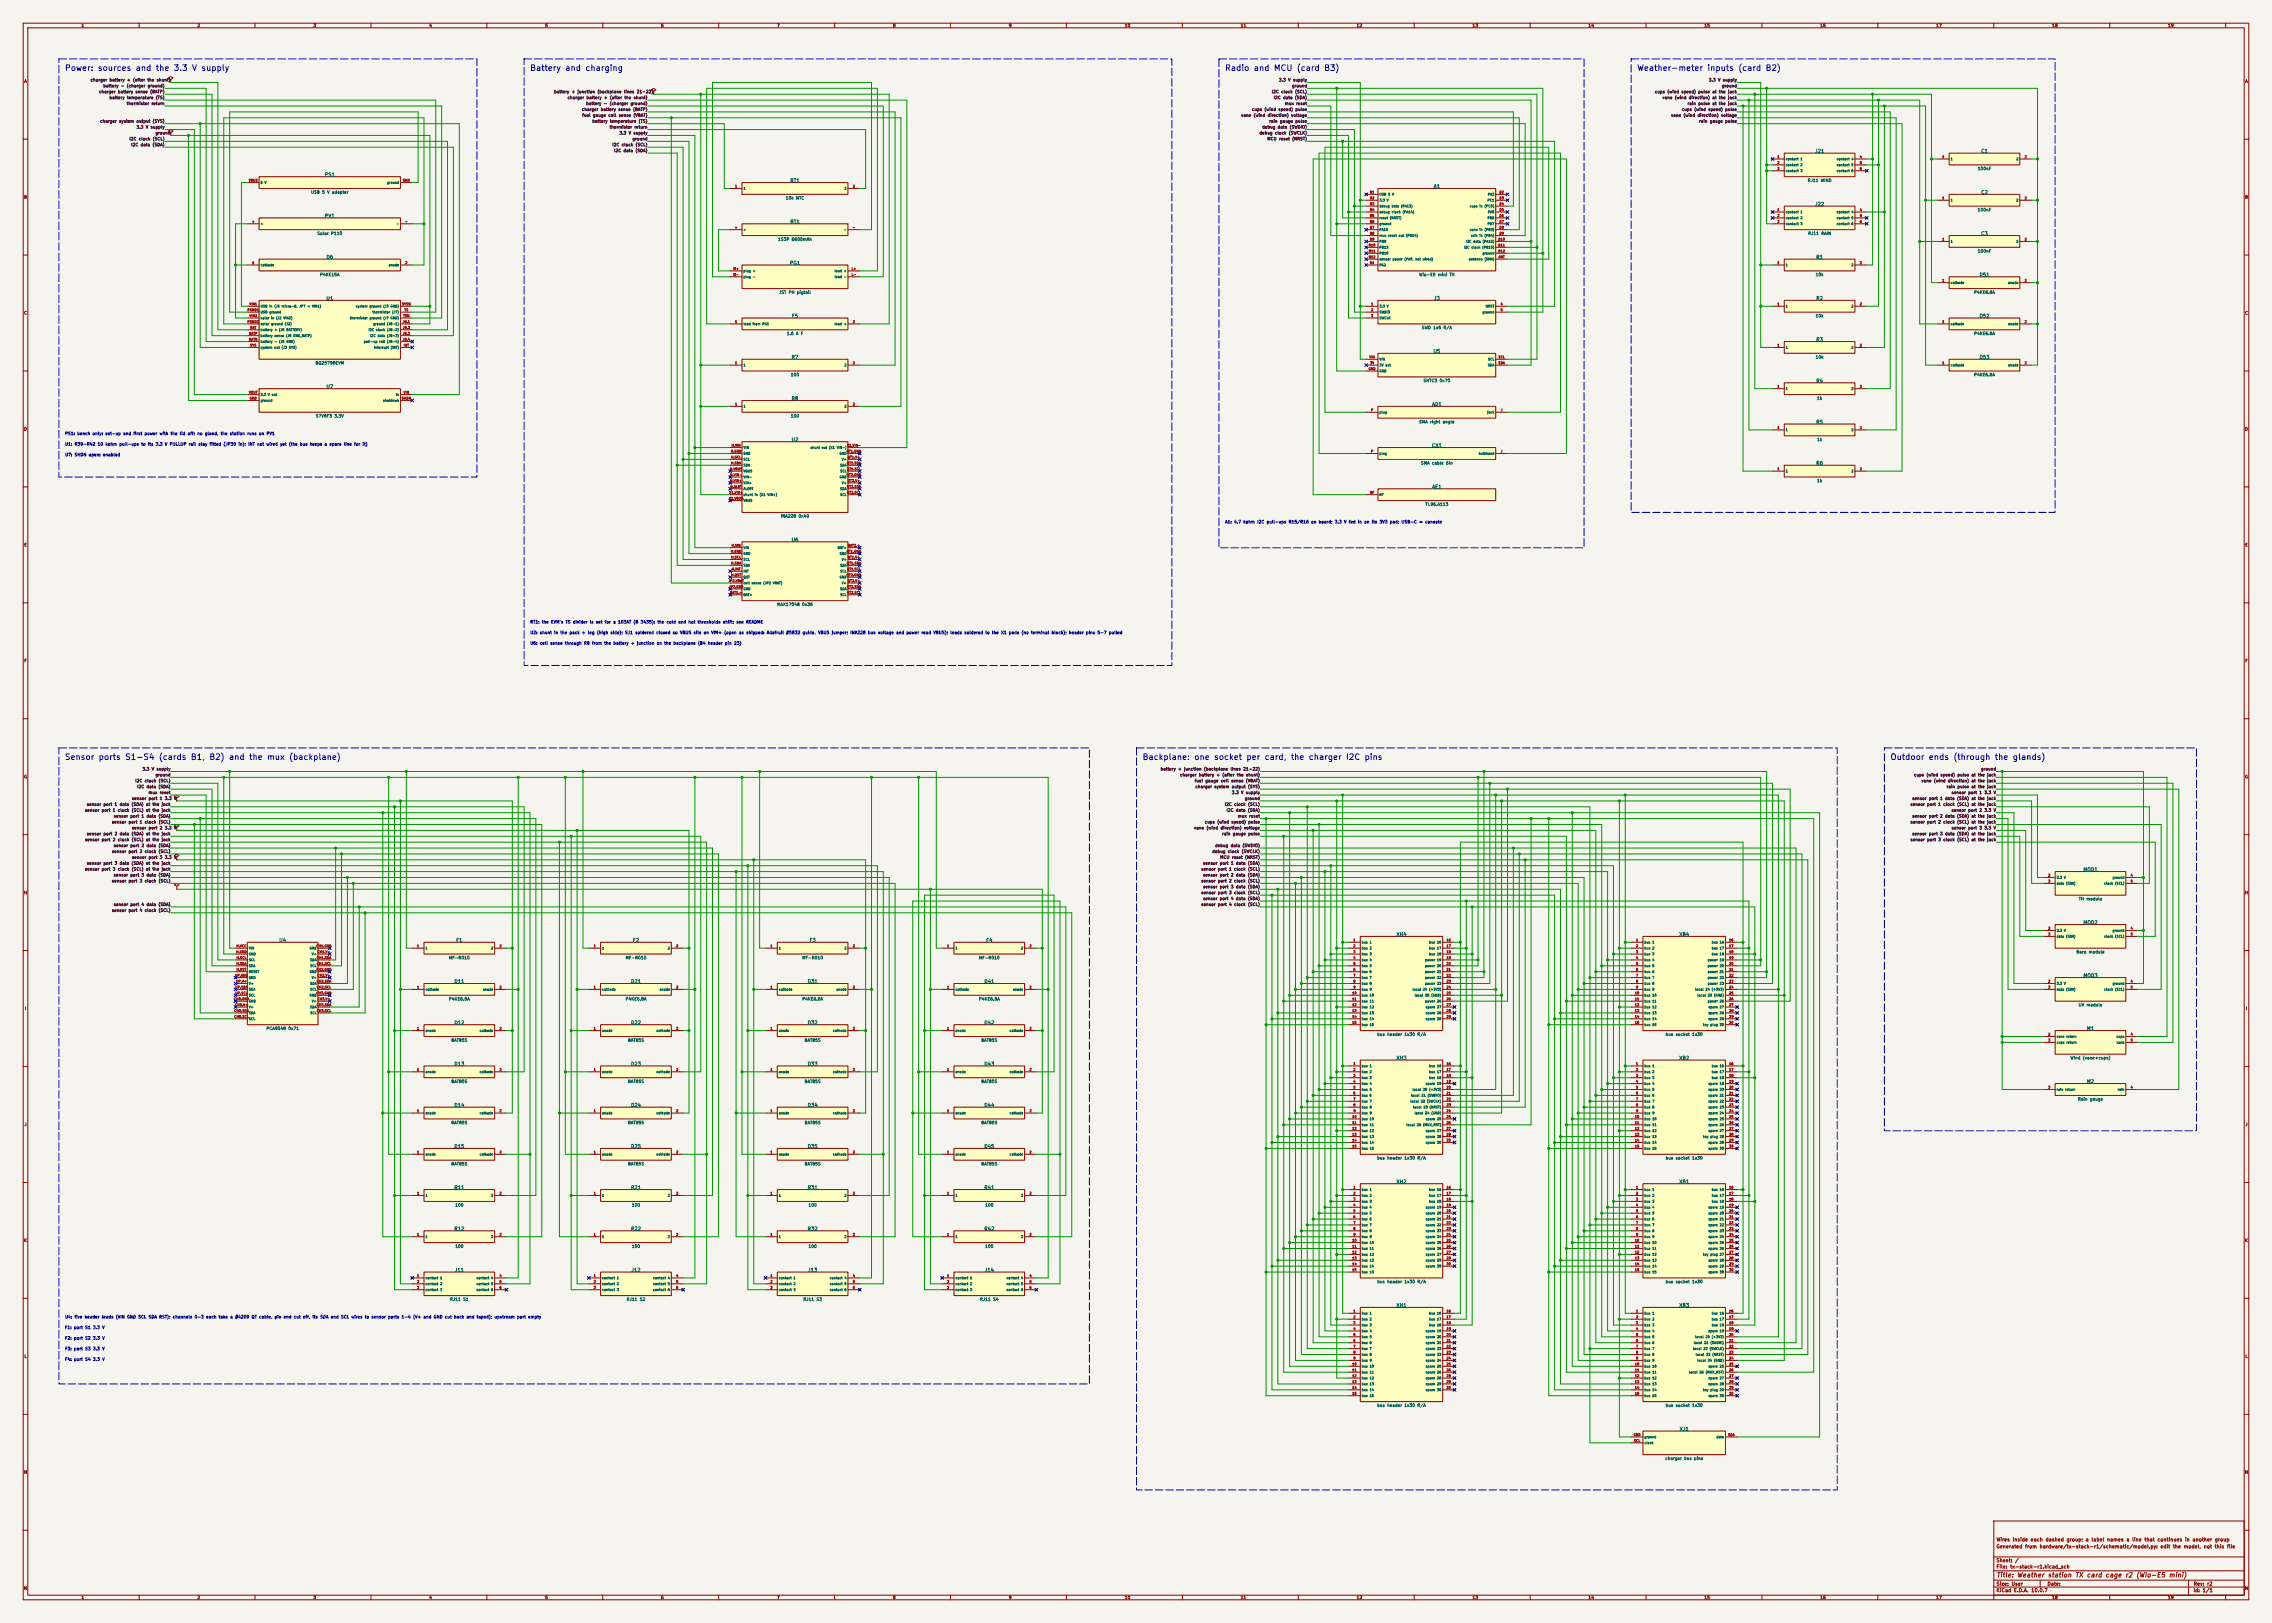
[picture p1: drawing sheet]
<svg xmlns="http://www.w3.org/2000/svg" width="980mm" height="700mm" viewBox="0 0 980 700" stroke-linecap="round" stroke-linejoin="round" font-family="sans-serif">
<defs><g id="words">
<g font-size="2.5" fill="#0000c2">
<text x="27.8" y="31.2">Power: sources and the 3.3 V supply</text>
<text x="228.5" y="31.2">Battery and charging</text>
<text x="528.2" y="31.2">Radio and MCU (card B3)</text>
<text x="706" y="31.2">Weather-meter inputs (card B2)</text>
<text x="27.8" y="328.4">Sensor ports S1-S4 (cards B1, B2) and the mux (backplane)</text>
<text x="492.6" y="328.4">Backplane: one socket per card, the charger I2C pins</text>
<text x="815.2" y="328.4">Outdoor ends (through the glands)</text>
</g>
<text font-size="2" fill="#840000" x="861" y="680.8">Title: Weather station TX card cage r2 (Wio-E5 mini)</text>
<g font-size="1.5" fill="#006464">
<text x="782.7" y="66.3">J21</text>
<text x="854.4" y="66.3">C1</text>
<text x="139.9" y="76.4">PS1</text>
<text x="340.7" y="79">RT1</text>
<text x="618.3" y="81.5">A1</text>
<text x="782.7" y="89.1">J22</text>
<text x="854.4" y="84.1">C2</text>
<text x="140" y="94.2">PV1</text>
<text x="340.7" y="96.8">BT1</text>
<text x="854.4" y="101.8">C3</text>
<text x="140.6" y="112">D6</text>
<text x="783.2" y="112">R1</text>
<text x="340.5" y="114.5">PG1</text>
<text x="853.7" y="119.6">D51</text>
<text x="140.6" y="129.8">U1</text>
<text x="618.3" y="129.8">J3</text>
<text x="783.2" y="129.8">R2</text>
<text x="341.4" y="137.4">F5</text>
<text x="853.7" y="137.4">D52</text>
<text x="783.2" y="147.6">R3</text>
<text x="341.3" y="155.2">R7</text>
<text x="618.1" y="152.6">U5</text>
<text x="853.7" y="155.2">D53</text>
<text x="140.6" y="167.9">U7</text>
<text x="783.2" y="165.3">R4</text>
<text x="341.3" y="173">R8</text>
<text x="617.5" y="175.5">AD1</text>
<text x="783.2" y="183.1">R5</text>
<text x="341.2" y="190.7">U2</text>
<text x="617.4" y="193.3">CX1</text>
<text x="783.2" y="200.9">R6</text>
<text x="617.6" y="211.1">AE1</text>
<text x="341.2" y="233.9">U6</text>
<text x="898.4" y="376.2">MOD1</text>
<text x="898.4" y="399">MOD2</text>
<text x="120.3" y="406.6">U4</text>
<text x="196.6" y="406.6">F1</text>
<text x="272.8" y="406.6">F2</text>
<text x="349" y="406.6">F3</text>
<text x="425.2" y="406.6">F4</text>
<text x="602.2" y="404.1">XH4</text>
<text x="724.1" y="404.1">XB4</text>
<text x="195.8" y="424.4">D11</text>
<text x="272" y="424.4">D21</text>
<text x="348.2" y="424.4">D31</text>
<text x="424.4" y="424.4">D41</text>
<text x="898.4" y="421.9">MOD3</text>
<text x="195.8" y="442.2">D12</text>
<text x="272" y="442.2">D22</text>
<text x="348.2" y="442.2">D32</text>
<text x="424.4" y="442.2">D42</text>
<text x="900" y="444.7">M1</text>
<text x="195.8" y="460">D13</text>
<text x="272" y="460">D23</text>
<text x="348.2" y="460">D33</text>
<text x="424.4" y="460">D43</text>
<text x="602.2" y="457.4">XH3</text>
<text x="724.1" y="457.4">XB2</text>
<text x="900" y="467.6">M2</text>
<text x="195.8" y="477.8">D14</text>
<text x="272" y="477.8">D24</text>
<text x="348.2" y="477.8">D34</text>
<text x="424.4" y="477.8">D44</text>
<text x="195.8" y="495.5">D15</text>
<text x="272" y="495.5">D25</text>
<text x="348.2" y="495.5">D35</text>
<text x="424.4" y="495.5">D45</text>
<text x="195.8" y="513.3">R11</text>
<text x="272" y="513.3">R21</text>
<text x="348.2" y="513.3">R31</text>
<text x="424.4" y="513.3">R41</text>
<text x="602.2" y="510.8">XH2</text>
<text x="724.1" y="510.8">XB1</text>
<text x="195.8" y="531.1">R12</text>
<text x="272" y="531.1">R22</text>
<text x="348.2" y="531.1">R32</text>
<text x="424.4" y="531.1">R42</text>
<text x="196" y="548.9">J11</text>
<text x="272.2" y="548.9">J12</text>
<text x="348.4" y="548.9">J13</text>
<text x="424.6" y="548.9">J14</text>
<text x="602.2" y="564.1">XH1</text>
<text x="724.1" y="564.1">XB3</text>
<text x="724.3" y="617.5">XJ1</text>
</g>
<g font-size="1.5" fill="#840000">
<text x="861" y="665.1">Wires inside each dashed group; a label names a line that continues in another group</text>
<text x="861" y="668.1">Generated from hardware/tx-stack-r1/schematic/model.py: edit the model, not this file</text>
<text x="861" y="676.8">File: tx-stack-r1.kicad_sch</text>
<text x="861" y="674.1">Sheet: /</text>
<text x="861" y="687">KiCad E.D.A. 10.0.7</text>
<text x="861" y="684.2">Size: User</text>
<text x="883" y="684.2">Date:</text>
<text x="946" y="687">Id: 1/1</text>
<text x="946" y="684.2">Rev: r2</text>
</g>
<g font-size="1.3" fill="#840000">
<text x="35" y="12">1</text>
<text x="85" y="12">2</text>
<text x="135" y="12">3</text>
<text x="185" y="12">4</text>
<text x="235" y="12">5</text>
<text x="285" y="12">6</text>
<text x="335" y="12">7</text>
<text x="385" y="12">8</text>
<text x="435" y="12">9</text>
<text x="485" y="12">10</text>
<text x="535" y="12">11</text>
<text x="585" y="12">12</text>
<text x="635" y="12">13</text>
<text x="685" y="12">14</text>
<text x="735" y="12">15</text>
<text x="785" y="12">16</text>
<text x="835" y="12">17</text>
<text x="885" y="12">18</text>
<text x="935" y="12">19</text>
<text x="10.3" y="36">A</text>
<text x="968.3" y="36">A</text>
<text x="10.2" y="86">B</text>
<text x="968.2" y="86">B</text>
<text x="10.2" y="136">C</text>
<text x="968.2" y="136">C</text>
<text x="10.2" y="186">D</text>
<text x="968.2" y="186">D</text>
<text x="10.3" y="236">E</text>
<text x="968.3" y="236">E</text>
<text x="10.3" y="286">F</text>
<text x="968.3" y="286">F</text>
<text x="10.2" y="336">G</text>
<text x="968.2" y="336">G</text>
<text x="10.2" y="386">H</text>
<text x="968.2" y="386">H</text>
<text x="10.6" y="436">I</text>
<text x="968.6" y="436">I</text>
<text x="10.4" y="486">J</text>
<text x="968.4" y="486">J</text>
<text x="10.2" y="536">K</text>
<text x="968.2" y="536">K</text>
<text x="10.3" y="586">L</text>
<text x="968.3" y="586">L</text>
<text x="10.1" y="636">M</text>
<text x="968.1" y="636">M</text>
<text x="10.2" y="686">N</text>
<text x="35" y="690">1</text>
<text x="85" y="690">2</text>
<text x="135" y="690">3</text>
<text x="185" y="690">4</text>
<text x="235" y="690">5</text>
<text x="285" y="690">6</text>
<text x="335" y="690">7</text>
<text x="385" y="690">8</text>
<text x="435" y="690">9</text>
<text x="485" y="690">10</text>
<text x="535" y="690">11</text>
<text x="585" y="690">12</text>
<text x="635" y="690">13</text>
<text x="685" y="690">14</text>
<text x="735" y="690">15</text>
<text x="785" y="690">16</text>
<text x="835" y="690">17</text>
<text x="885" y="690">18</text>
<text x="935" y="690">19</text>
<text x="968.2" y="686">N</text>
</g>
<g font-size="1.3" fill="#0f0f0f">
<text x="38.9" y="35.4">charger battery + (after the shunt)</text>
<text x="551.5" y="35.4">3.3 V supply</text>
<text x="736.9" y="35.4">3.3 V supply</text>
<text x="42.5" y="40.5">charger battery sense (BATP)</text>
<text x="44.4" y="38">battery - (charger ground)</text>
<text x="238.8" y="40.5">battery + junction (backplane lines 21-22)</text>
<text x="548.4" y="40.5">I2C clock (SCL)</text>
<text x="557.1" y="38">ground</text>
<text x="713.6" y="40.5">cups (wind speed) pulse at the jack</text>
<text x="742.5" y="38">ground</text>
<text x="47.1" y="43.1">battery temperature (TS)</text>
<text x="54.5" y="45.6">thermistor return</text>
<text x="244.6" y="43.1">charger battery + (after the shunt)</text>
<text x="252.7" y="45.6">battery - (charger ground)</text>
<text x="549.2" y="43.1">I2C data (SDA)</text>
<text x="554.1" y="45.6">mux reset</text>
<text x="716.9" y="43.1">vane (wind direction) at the jack</text>
<text x="727.7" y="45.6">rain pulse at the jack</text>
<text x="43" y="53.2">charger system output (SYS)</text>
<text x="250.8" y="48.1">charger battery sense (BATP)</text>
<text x="251" y="50.7">fuel gauge cell sense (VBAT)</text>
<text x="255.3" y="53.2">battery temperature (TS)</text>
<text x="535.2" y="50.7">vane (wind direction) voltage</text>
<text x="539.8" y="48.1">cups (wind speed) pulse</text>
<text x="547.3" y="53.2">rain gauge pulse</text>
<text x="720.6" y="50.7">vane (wind direction) voltage</text>
<text x="725.2" y="48.1">cups (wind speed) pulse</text>
<text x="732.7" y="53.2">rain gauge pulse</text>
<text x="58.7" y="55.8">3.3 V supply</text>
<text x="66.9" y="58.3">ground</text>
<text x="262.8" y="55.8">thermistor return</text>
<text x="267" y="58.3">3.3 V supply</text>
<text x="543.1" y="58.3">debug clock (SWCLK)</text>
<text x="544.3" y="55.8">debug data (SWDIO)</text>
<text x="55.7" y="60.8">I2C clock (SCL)</text>
<text x="56.4" y="63.4">I2C data (SDA)</text>
<text x="263.9" y="63.4">I2C clock (SCL)</text>
<text x="264.7" y="65.9">I2C data (SDA)</text>
<text x="272.6" y="60.8">ground</text>
<text x="546.5" y="60.8">MCU reset (NRST)</text>
<text x="61.3" y="332.6">3.3 V supply</text>
<text x="66.9" y="335.2">ground</text>
<text x="500.5" y="332.6">battery + junction (backplane lines 21-22)</text>
<text x="508.8" y="335.2">charger battery + (after the shunt)</text>
<text x="825.4" y="335.2">cups (wind speed) pulse at the jack</text>
<text x="854.3" y="332.6">ground</text>
<text x="58.2" y="337.7">I2C clock (SCL)</text>
<text x="59" y="340.2">I2C data (SDA)</text>
<text x="515.2" y="337.7">fuel gauge cell sense (VBAT)</text>
<text x="515.5" y="340.2">charger system output (SYS)</text>
<text x="828.7" y="337.7">vane (wind direction) at the jack</text>
<text x="839.5" y="340.2">rain pulse at the jack</text>
<text x="37.3" y="347.9">sensor port 1 data (SDA) at the jack</text>
<text x="56.7" y="345.3">sensor port 1 3.3 V</text>
<text x="63.9" y="342.8">mux reset</text>
<text x="528.1" y="347.9">I2C clock (SCL)</text>
<text x="531.2" y="342.8">3.3 V supply</text>
<text x="536.8" y="345.3">ground</text>
<text x="823.9" y="347.9">sensor port 1 clock (SCL) at the jack</text>
<text x="824.7" y="345.3">sensor port 1 data (SDA) at the jack</text>
<text x="841.6" y="342.8">sensor port 1 3.3 V</text>
<text x="36.5" y="350.4">sensor port 1 clock (SCL) at the jack</text>
<text x="48.9" y="352.9">sensor port 1 data (SDA)</text>
<text x="528.9" y="350.4">I2C data (SDA)</text>
<text x="533.8" y="352.9">mux reset</text>
<text x="824.7" y="352.9">sensor port 2 data (SDA) at the jack</text>
<text x="841.6" y="350.4">sensor port 2 3.3 V</text>
<text x="48.1" y="355.5">sensor port 1 clock (SCL)</text>
<text x="56.7" y="358">sensor port 2 3.3 V</text>
<text x="514.9" y="358">vane (wind direction) voltage</text>
<text x="519.5" y="355.5">cups (wind speed) pulse</text>
<text x="823.9" y="355.5">sensor port 2 clock (SCL) at the jack</text>
<text x="841.6" y="358">sensor port 3 3.3 V</text>
<text x="36.5" y="363.1">sensor port 2 clock (SCL) at the jack</text>
<text x="37.3" y="360.6">sensor port 2 data (SDA) at the jack</text>
<text x="48.9" y="365.6">sensor port 2 data (SDA)</text>
<text x="524" y="365.6">debug data (SWDIO)</text>
<text x="526.9" y="360.6">rain gauge pulse</text>
<text x="823.9" y="363.1">sensor port 3 clock (SCL) at the jack</text>
<text x="824.7" y="360.6">sensor port 3 data (SDA) at the jack</text>
<text x="48.1" y="368.2">sensor port 2 clock (SCL)</text>
<text x="56.7" y="370.7">sensor port 3 3.3 V</text>
<text x="522.8" y="368.2">debug clock (SWCLK)</text>
<text x="526.2" y="370.7">MCU reset (NRST)</text>
<text x="36.5" y="375.8">sensor port 3 clock (SCL) at the jack</text>
<text x="37.3" y="373.3">sensor port 3 data (SDA) at the jack</text>
<text x="518" y="375.8">sensor port 1 clock (SCL)</text>
<text x="518.8" y="373.3">sensor port 1 data (SDA)</text>
<text x="48.1" y="380.9">sensor port 3 clock (SCL)</text>
<text x="48.9" y="378.3">sensor port 3 data (SDA)</text>
<text x="518" y="380.9">sensor port 2 clock (SCL)</text>
<text x="518.8" y="378.3">sensor port 2 data (SDA)</text>
<text x="518.8" y="383.4">sensor port 3 data (SDA)</text>
<text x="518" y="386">sensor port 3 clock (SCL)</text>
<text x="518.8" y="388.5">sensor port 4 data (SDA)</text>
<text x="48.1" y="393.6">sensor port 4 clock (SCL)</text>
<text x="48.9" y="391">sensor port 4 data (SDA)</text>
<text x="518" y="391">sensor port 4 clock (SCL)</text>
</g>
<g font-size="1.3" fill="#006464">
<text x="852.9" y="73.7">100nF</text>
<text x="134" y="83.8">USB 5 V adapter</text>
<text x="779.6" y="78.8">RJ11 WIND</text>
<text x="338.8" y="86.4">10k NTC</text>
<text x="852.9" y="91.5">100nF</text>
<text x="136.7" y="101.6">Solar P110</text>
<text x="779.8" y="101.6">RJ11 RAIN</text>
<text x="335.5" y="104.2">1S3P 6600mAh</text>
<text x="852.9" y="109.2">100nF</text>
<text x="137.9" y="119.4">P4KE15A</text>
<text x="612" y="119.4">Wio-E5 mini TX</text>
<text x="783" y="119.4">10k</text>
<text x="335.9" y="127">JST PH pigtail</text>
<text x="851.3" y="127">P4KE6.8A</text>
<text x="783" y="137.2">10k</text>
<text x="613.1" y="142.3">SWD 1x5 R/A</text>
<text x="339.2" y="144.8">1.6 A F</text>
<text x="851.3" y="144.8">P4KE6.8A</text>
<text x="783" y="155">10k</text>
<text x="135.9" y="157.5">BQ25798EVM</text>
<text x="341" y="162.6">100</text>
<text x="613.8" y="165.1">SHTC3 0x70</text>
<text x="851.3" y="162.6">P4KE6.8A</text>
<text x="783.6" y="172.7">1k</text>
<text x="136.1" y="180.4">S7V8F3 3.3V</text>
<text x="341" y="180.4">100</text>
<text x="612" y="182.9">SMA right angle</text>
<text x="783.6" y="190.5">1k</text>
<text x="612.7" y="200.7">SMA cable 6in</text>
<text x="783.6" y="208.3">1k</text>
<text x="614.7" y="218.5">TI.96.A113</text>
<text x="336.6" y="223.5">INA228 0x40</text>
<text x="335.1" y="261.6">MAX17048 0x36</text>
<text x="896.5" y="388.6">TH module</text>
<text x="895.5" y="411.5">Baro module</text>
<text x="193.5" y="414">MF-R010</text>
<text x="269.7" y="414">MF-R010</text>
<text x="345.9" y="414">MF-R010</text>
<text x="422.1" y="414">MF-R010</text>
<text x="193.5" y="431.8">P4KE6.8A</text>
<text x="269.7" y="431.8">P4KE6.8A</text>
<text x="345.9" y="431.8">P4KE6.8A</text>
<text x="422.1" y="431.8">P4KE6.8A</text>
<text x="896.4" y="434.4">UV module</text>
<text x="114.7" y="444.5">PCA9548 0x71</text>
<text x="194.5" y="449.6">BAT85S</text>
<text x="270.7" y="449.6">BAT85S</text>
<text x="346.9" y="449.6">BAT85S</text>
<text x="423.1" y="449.6">BAT85S</text>
<text x="593.9" y="447.1">bus header 1x30 R/A</text>
<text x="718.3" y="447.1">bus socket 1x30</text>
<text x="892.9" y="457.2">Wind (vane+cups)</text>
<text x="194.5" y="467.4">BAT85S</text>
<text x="270.7" y="467.4">BAT85S</text>
<text x="346.9" y="467.4">BAT85S</text>
<text x="423.1" y="467.4">BAT85S</text>
<text x="896.2" y="475">Rain gauge</text>
<text x="194.5" y="485.2">BAT85S</text>
<text x="270.7" y="485.2">BAT85S</text>
<text x="346.9" y="485.2">BAT85S</text>
<text x="423.1" y="485.2">BAT85S</text>
<text x="194.5" y="502.9">BAT85S</text>
<text x="270.7" y="502.9">BAT85S</text>
<text x="346.9" y="502.9">BAT85S</text>
<text x="423.1" y="502.9">BAT85S</text>
<text x="593.9" y="500.4">bus header 1x30 R/A</text>
<text x="718.3" y="500.4">bus socket 1x30</text>
<text x="196.2" y="520.7">100</text>
<text x="272.4" y="520.7">100</text>
<text x="348.6" y="520.7">100</text>
<text x="424.8" y="520.7">100</text>
<text x="196.2" y="538.5">100</text>
<text x="272.4" y="538.5">100</text>
<text x="348.6" y="538.5">100</text>
<text x="424.8" y="538.5">100</text>
<text x="593.9" y="553.7">bus header 1x30 R/A</text>
<text x="718.3" y="553.7">bus socket 1x30</text>
<text x="194" y="561.4">RJ11 S1</text>
<text x="270.2" y="561.4">RJ11 S2</text>
<text x="346.4" y="561.4">RJ11 S3</text>
<text x="422.6" y="561.4">RJ11 S4</text>
<text x="593.9" y="607.1">bus header 1x30 R/A</text>
<text x="718.3" y="607.1">bus socket 1x30</text>
<text x="718.1" y="629.9">charger bus pins</text>
</g>
<g font-size="1.3" fill="#0000c2">
<text x="27.9" y="187.9">PS1: bench only: set-up and first power with the lid off; no gland, the station runs on PV1</text>
<text x="27.9" y="197.1">U7: SHDN open: enabled</text>
<text x="27.9" y="192.5">U1: R39-R42 10 kohm pull-ups to its 3.3 V PULLUP rail stay fitted (JP30 in); INT not wired yet (the bus keeps a spare line for it)</text>
<text x="528.3" y="226">A1: 4.7 kohm I2C pull-ups R15/R16 on board; 3.3 V fed in on its 3V3 pad; USB-C = console</text>
<text x="228.6" y="269.2">RT1: the EVM's TS divider is set for a 103AT (B 3435): the cold and hot thresholds shift; see README</text>
<text x="228.6" y="273.8">U2: shunt in the pack + leg (high side); SJ1 soldered closed so VBUS sits on VIN+ (open as shipped: Adafruit #5832 guide, VBUS jumper; INA228 bus voltage and power read VBUS); leads soldered to the X1 pads (no terminal block); header pins 5-7 pulled</text>
<text x="228.6" y="278.4">U6: cell sense through R8 from the battery + junction on the backplane (B4 header pin 23)</text>
<text x="27.9" y="568.9">U4: five header leads (VIN GND SCL SDA RST); channels 0-3 each take a #4209 QT cable, pin end cut off, its SDA and SCL wires to sensor ports 1-4 (V+ and GND cut back and taped); upstream port empty</text>
<text x="27.9" y="573.5">F1: port S1 3.3 V</text>
<text x="27.9" y="578.1">F2: port S2 3.3 V</text>
<text x="27.9" y="582.6">F3: port S3 3.3 V</text>
<text x="27.9" y="587.2">F4: port S4 3.3 V</text>
</g>
<g font-size="1" fill="#a90000">
<text x="766.5" y="68.4">1</text>
<text x="766.5" y="70.9">2</text>
<text x="802.1" y="68.4">4</text>
<text x="802.1" y="70.9">5</text>
<text x="837.6" y="68.4">1</text>
<text x="873.2" y="68.4">2</text>
<text x="766.5" y="73.5">3</text>
<text x="802.1" y="73.5">6</text>
<text x="107.2" y="78.6">VBUS</text>
<text x="173.6" y="78.6">GND</text>
<text x="316.9" y="81.1">1</text>
<text x="367.7" y="81.1">2</text>
<text x="590.7" y="83.6">B1</text>
<text x="646.6" y="83.6">D2</text>
<text x="590.7" y="86.2">B2</text>
<text x="590.7" y="88.7">B3</text>
<text x="646.6" y="86.2">D3</text>
<text x="646.6" y="88.7">D4</text>
<text x="837.6" y="86.2">1</text>
<text x="873.2" y="86.2">2</text>
<text x="590.7" y="91.3">B4</text>
<text x="590.7" y="93.8">B5</text>
<text x="646.6" y="91.3">D5</text>
<text x="646.6" y="93.8">D6</text>
<text x="766.5" y="91.3">1</text>
<text x="766.5" y="93.8">2</text>
<text x="802.1" y="91.3">4</text>
<text x="802.1" y="93.8">5</text>
<text x="108.5" y="96.3">+</text>
<text x="174.5" y="96.3">-</text>
<text x="316.8" y="98.9">+</text>
<text x="367.6" y="98.9">-</text>
<text x="590.7" y="96.3">B6</text>
<text x="590.7" y="98.9">B7</text>
<text x="590.7" y="101.4">B8</text>
<text x="646.6" y="96.3">D7</text>
<text x="646.6" y="98.9">D8</text>
<text x="646.6" y="101.4">D9</text>
<text x="766.5" y="96.3">3</text>
<text x="802.1" y="96.3">6</text>
<text x="590.3" y="106.5">B10</text>
<text x="590.7" y="104">B9</text>
<text x="646.1" y="104">D10</text>
<text x="646.1" y="106.5">D11</text>
<text x="837.6" y="104">1</text>
<text x="873.2" y="104">2</text>
<text x="590.3" y="109">B11</text>
<text x="590.3" y="111.6">B12</text>
<text x="646.1" y="109">D12</text>
<text x="646.3" y="111.6">ANT</text>
<text x="108.6" y="114.1">1</text>
<text x="174.7" y="114.1">2</text>
<text x="316.2" y="116.7">M+</text>
<text x="316.2" y="119.2">M-</text>
<text x="367.2" y="116.7">L+</text>
<text x="367.2" y="119.2">L-</text>
<text x="590.7" y="114.1">D1</text>
<text x="766.5" y="114.1">1</text>
<text x="802.1" y="114.1">2</text>
<text x="837.6" y="121.7">1</text>
<text x="873.2" y="121.7">2</text>
<text x="107.5" y="131.9">VIN1</text>
<text x="173.3" y="131.9">SYSN</text>
<text x="591.2" y="131.9">1</text>
<text x="647.1" y="131.9">4</text>
<text x="766.5" y="131.9">1</text>
<text x="802.1" y="131.9">2</text>
<text x="106.6" y="134.4">PGND1</text>
<text x="107.5" y="137">VIN2</text>
<text x="173.8" y="137">TSN</text>
<text x="174.3" y="134.4">TS</text>
<text x="591.2" y="134.4">2</text>
<text x="591.2" y="137">3</text>
<text x="647.1" y="134.4">5</text>
<text x="106.6" y="139.5">PGND2</text>
<text x="107.8" y="142.1">BAT</text>
<text x="173.6" y="139.5">J8.1</text>
<text x="173.6" y="142.1">J8.2</text>
<text x="316.9" y="139.5">1</text>
<text x="367.7" y="139.5">2</text>
<text x="837.6" y="139.5">1</text>
<text x="873.2" y="139.5">2</text>
<text x="107.3" y="147.1">BATN</text>
<text x="107.3" y="144.6">BATP</text>
<text x="107.7" y="149.7">SYS</text>
<text x="173.6" y="144.6">J8.3</text>
<text x="173.6" y="147.1">J8.4</text>
<text x="174" y="149.7">INT</text>
<text x="766.5" y="149.7">1</text>
<text x="802.1" y="149.7">2</text>
<text x="590.5" y="154.8">VIN</text>
<text x="646.2" y="154.8">SCL</text>
<text x="316.9" y="157.3">1</text>
<text x="367.7" y="157.3">2</text>
<text x="590.2" y="159.8">GND</text>
<text x="590.8" y="157.3">3V</text>
<text x="646.2" y="157.3">SDA</text>
<text x="837.6" y="157.3">1</text>
<text x="873.2" y="157.3">2</text>
<text x="766.5" y="167.5">1</text>
<text x="802.1" y="167.5">2</text>
<text x="107.3" y="170">VOUT</text>
<text x="107.6" y="172.5">GND</text>
<text x="173.1" y="172.5">SHDN</text>
<text x="174" y="170">VIN</text>
<text x="316.9" y="175.1">1</text>
<text x="367.7" y="175.1">2</text>
<text x="591.2" y="177.6">P</text>
<text x="647.2" y="177.6">J</text>
<text x="766.5" y="185.2">1</text>
<text x="802.1" y="185.2">2</text>
<text x="315.1" y="195.4">H.GND</text>
<text x="315.3" y="197.9">H.SCL</text>
<text x="315.4" y="192.9">H.VIN</text>
<text x="365.1" y="195.4">QT1.GND</text>
<text x="365.2" y="192.9">X1.VIN-</text>
<text x="365.5" y="197.9">QT1.V+</text>
<text x="591.2" y="195.4">P</text>
<text x="647.2" y="195.4">J</text>
<text x="314.7" y="203">H.VBUS</text>
<text x="315.2" y="200.5">H.SDA</text>
<text x="365.2" y="200.5">QT1.SDA</text>
<text x="365.2" y="203">QT1.SCL</text>
<text x="766.5" y="203">1</text>
<text x="802.1" y="203">2</text>
<text x="314.8" y="208.1">H.VIN+</text>
<text x="314.8" y="205.6">H.VIN-</text>
<text x="365.1" y="205.6">QT2.GND</text>
<text x="365.5" y="208.1">QT2.V+</text>
<text x="314.3" y="215.7">X1.VBUS</text>
<text x="314.4" y="213.2">X1.VIN+</text>
<text x="314.9" y="210.6">H.ALRT</text>
<text x="365.2" y="210.6">QT2.SDA</text>
<text x="365.2" y="213.2">QT2.SCL</text>
<text x="590.8" y="213.2">RF</text>
<text x="315.1" y="238.6">H.GND</text>
<text x="315.4" y="236">H.VIN</text>
<text x="365.1" y="238.6">QT1.GND</text>
<text x="365.6" y="236">BAT2.+</text>
<text x="315.2" y="243.7">H.SDA</text>
<text x="315.3" y="241.1">H.SCL</text>
<text x="365.2" y="243.7">QT1.SDA</text>
<text x="365.5" y="241.1">QT1.V+</text>
<text x="314.1" y="251.3">JP2.VBAT</text>
<text x="315.3" y="248.7">H.QST</text>
<text x="315.5" y="246.2">H.INT</text>
<text x="365.1" y="248.7">QT2.GND</text>
<text x="365.2" y="246.2">QT1.SCL</text>
<text x="365.5" y="251.3">QT2.V+</text>
<text x="314.3" y="253.8">JP2.GND</text>
<text x="314.8" y="256.4">BAT1.+</text>
<text x="365.2" y="253.8">QT2.SDA</text>
<text x="365.2" y="256.4">QT2.SCL</text>
<text x="883.3" y="378.3">2</text>
<text x="883.3" y="380.8">3</text>
<text x="918.9" y="378.3">4</text>
<text x="918.9" y="380.8">5</text>
<text x="883.3" y="401.1">2</text>
<text x="918.9" y="401.1">4</text>
<text x="583.6" y="406.2">1</text>
<text x="623.8" y="406.2">16</text>
<text x="705.5" y="406.2">1</text>
<text x="745.7" y="406.2">16</text>
<text x="883.3" y="403.7">3</text>
<text x="918.9" y="403.7">5</text>
<text x="101.8" y="411.3">H.GND</text>
<text x="101.8" y="408.8">H.VCC</text>
<text x="101.9" y="413.8">H.SCL</text>
<text x="136.3" y="408.8">CH1.GND</text>
<text x="136.5" y="413.8">CH1.SDA</text>
<text x="136.8" y="411.3">CH1.V+</text>
<text x="179.8" y="408.8">1</text>
<text x="215.3" y="408.8">2</text>
<text x="256" y="408.8">1</text>
<text x="291.5" y="408.8">2</text>
<text x="332.2" y="408.8">1</text>
<text x="367.7" y="408.8">2</text>
<text x="408.4" y="408.8">1</text>
<text x="443.9" y="408.8">2</text>
<text x="583.6" y="408.8">2</text>
<text x="583.6" y="411.3">3</text>
<text x="583.6" y="413.8">4</text>
<text x="623.8" y="408.8">17</text>
<text x="623.8" y="411.3">18</text>
<text x="623.8" y="413.8">19</text>
<text x="705.5" y="408.8">2</text>
<text x="705.5" y="411.3">3</text>
<text x="705.5" y="413.8">4</text>
<text x="745.7" y="408.8">17</text>
<text x="745.7" y="411.3">18</text>
<text x="745.7" y="413.8">19</text>
<text x="101.9" y="416.4">H.SDA</text>
<text x="101.9" y="418.9">H.RST</text>
<text x="136.3" y="418.9">CH2.GND</text>
<text x="136.5" y="416.4">CH1.SCL</text>
<text x="583.6" y="416.4">5</text>
<text x="583.6" y="418.9">6</text>
<text x="623.8" y="416.4">20</text>
<text x="623.8" y="418.9">21</text>
<text x="705.5" y="416.4">5</text>
<text x="705.5" y="418.9">6</text>
<text x="745.7" y="416.4">20</text>
<text x="745.7" y="418.9">21</text>
<text x="101.3" y="421.5">UP.GND</text>
<text x="101.7" y="424">UP.V+</text>
<text x="136.5" y="424">CH2.SDA</text>
<text x="136.8" y="421.5">CH2.V+</text>
<text x="583.6" y="421.5">7</text>
<text x="583.6" y="424">8</text>
<text x="623.8" y="421.5">22</text>
<text x="623.8" y="424">23</text>
<text x="705.5" y="421.5">7</text>
<text x="705.5" y="424">8</text>
<text x="745.7" y="421.5">22</text>
<text x="745.7" y="424">23</text>
<text x="883.3" y="424">2</text>
<text x="918.9" y="424">4</text>
<text x="100.8" y="431.6">CH0.GND</text>
<text x="101.4" y="426.5">UP.SDA</text>
<text x="101.4" y="429.1">UP.SCL</text>
<text x="136.3" y="429.1">CH3.GND</text>
<text x="136.5" y="426.5">CH2.SCL</text>
<text x="136.8" y="431.6">CH3.V+</text>
<text x="179.8" y="426.5">1</text>
<text x="215.3" y="426.5">2</text>
<text x="256" y="426.5">1</text>
<text x="291.5" y="426.5">2</text>
<text x="332.2" y="426.5">1</text>
<text x="367.7" y="426.5">2</text>
<text x="408.4" y="426.5">1</text>
<text x="443.9" y="426.5">2</text>
<text x="583.1" y="429.1">10</text>
<text x="583.1" y="431.6">11</text>
<text x="583.6" y="426.5">9</text>
<text x="623.8" y="426.5">24</text>
<text x="623.8" y="429.1">25</text>
<text x="623.8" y="431.6">26</text>
<text x="705.1" y="429.1">10</text>
<text x="705.1" y="431.6">11</text>
<text x="705.5" y="426.5">9</text>
<text x="745.7" y="426.5">24</text>
<text x="745.7" y="429.1">25</text>
<text x="745.7" y="431.6">26</text>
<text x="883.3" y="426.5">3</text>
<text x="918.9" y="426.5">5</text>
<text x="100.9" y="436.7">CH0.SDA</text>
<text x="101.3" y="434.2">CH0.V+</text>
<text x="136.5" y="434.2">CH3.SDA</text>
<text x="136.5" y="436.7">CH3.SCL</text>
<text x="583.1" y="434.2">12</text>
<text x="583.1" y="436.7">13</text>
<text x="623.8" y="434.2">27</text>
<text x="623.8" y="436.7">28</text>
<text x="705.1" y="434.2">12</text>
<text x="705.1" y="436.7">13</text>
<text x="745.7" y="434.2">27</text>
<text x="745.7" y="436.7">28</text>
<text x="100.9" y="439.2">CH0.SCL</text>
<text x="583.1" y="439.2">14</text>
<text x="583.1" y="441.8">15</text>
<text x="623.8" y="439.2">29</text>
<text x="705.1" y="439.2">14</text>
<text x="705.1" y="441.8">15</text>
<text x="745.7" y="439.2">29</text>
<text x="745.7" y="441.8">30</text>
<text x="179.8" y="444.3">1</text>
<text x="215.3" y="444.3">2</text>
<text x="256" y="444.3">1</text>
<text x="291.5" y="444.3">2</text>
<text x="332.2" y="444.3">1</text>
<text x="367.7" y="444.3">2</text>
<text x="408.4" y="444.3">1</text>
<text x="443.9" y="444.3">2</text>
<text x="883.3" y="446.9">2</text>
<text x="883.3" y="449.4">3</text>
<text x="918.9" y="446.9">4</text>
<text x="918.9" y="449.4">5</text>
<text x="583.6" y="459.6">1</text>
<text x="623.8" y="459.6">16</text>
<text x="705.5" y="459.6">1</text>
<text x="745.7" y="459.6">16</text>
<text x="179.8" y="462.1">1</text>
<text x="215.3" y="462.1">2</text>
<text x="256" y="462.1">1</text>
<text x="291.5" y="462.1">2</text>
<text x="332.2" y="462.1">1</text>
<text x="367.7" y="462.1">2</text>
<text x="408.4" y="462.1">1</text>
<text x="443.9" y="462.1">2</text>
<text x="583.6" y="462.1">2</text>
<text x="583.6" y="464.6">3</text>
<text x="583.6" y="467.2">4</text>
<text x="623.8" y="462.1">17</text>
<text x="623.8" y="464.6">18</text>
<text x="623.8" y="467.2">19</text>
<text x="705.5" y="462.1">2</text>
<text x="705.5" y="464.6">3</text>
<text x="705.5" y="467.2">4</text>
<text x="745.7" y="462.1">17</text>
<text x="745.7" y="464.6">18</text>
<text x="745.7" y="467.2">19</text>
<text x="583.6" y="469.7">5</text>
<text x="583.6" y="472.3">6</text>
<text x="623.8" y="469.7">20</text>
<text x="623.8" y="472.3">21</text>
<text x="705.5" y="469.7">5</text>
<text x="705.5" y="472.3">6</text>
<text x="745.7" y="469.7">20</text>
<text x="745.7" y="472.3">21</text>
<text x="883.3" y="469.7">3</text>
<text x="918.9" y="469.7">4</text>
<text x="179.8" y="479.9">1</text>
<text x="215.3" y="479.9">2</text>
<text x="256" y="479.9">1</text>
<text x="291.5" y="479.9">2</text>
<text x="332.2" y="479.9">1</text>
<text x="367.7" y="479.9">2</text>
<text x="408.4" y="479.9">1</text>
<text x="443.9" y="479.9">2</text>
<text x="583.6" y="474.8">7</text>
<text x="583.6" y="477.3">8</text>
<text x="583.6" y="479.9">9</text>
<text x="623.8" y="474.8">22</text>
<text x="623.8" y="477.3">23</text>
<text x="623.8" y="479.9">24</text>
<text x="705.5" y="474.8">7</text>
<text x="705.5" y="477.3">8</text>
<text x="705.5" y="479.9">9</text>
<text x="745.7" y="474.8">22</text>
<text x="745.7" y="477.3">23</text>
<text x="745.7" y="479.9">24</text>
<text x="583.1" y="482.4">10</text>
<text x="583.1" y="485">11</text>
<text x="623.8" y="482.4">25</text>
<text x="623.8" y="485">26</text>
<text x="705.1" y="482.4">10</text>
<text x="705.1" y="485">11</text>
<text x="745.7" y="482.4">25</text>
<text x="745.7" y="485">26</text>
<text x="583.1" y="487.5">12</text>
<text x="583.1" y="490">13</text>
<text x="623.8" y="487.5">27</text>
<text x="623.8" y="490">28</text>
<text x="705.1" y="487.5">12</text>
<text x="705.1" y="490">13</text>
<text x="745.7" y="487.5">27</text>
<text x="745.7" y="490">28</text>
<text x="179.8" y="497.7">1</text>
<text x="215.3" y="497.7">2</text>
<text x="256" y="497.7">1</text>
<text x="291.5" y="497.7">2</text>
<text x="332.2" y="497.7">1</text>
<text x="367.7" y="497.7">2</text>
<text x="408.4" y="497.7">1</text>
<text x="443.9" y="497.7">2</text>
<text x="583.1" y="492.6">14</text>
<text x="583.1" y="495.1">15</text>
<text x="623.8" y="492.6">30</text>
<text x="705.1" y="492.6">14</text>
<text x="705.1" y="495.1">15</text>
<text x="745.7" y="492.6">29</text>
<text x="745.7" y="495.1">30</text>
<text x="179.8" y="515.4">1</text>
<text x="215.3" y="515.4">2</text>
<text x="256" y="515.4">1</text>
<text x="291.5" y="515.4">2</text>
<text x="332.2" y="515.4">1</text>
<text x="367.7" y="515.4">2</text>
<text x="408.4" y="515.4">1</text>
<text x="443.9" y="515.4">2</text>
<text x="583.6" y="512.9">1</text>
<text x="583.6" y="515.4">2</text>
<text x="623.8" y="512.9">16</text>
<text x="623.8" y="515.4">17</text>
<text x="705.5" y="512.9">1</text>
<text x="705.5" y="515.4">2</text>
<text x="745.7" y="512.9">16</text>
<text x="745.7" y="515.4">17</text>
<text x="583.6" y="518">3</text>
<text x="583.6" y="520.5">4</text>
<text x="623.8" y="518">18</text>
<text x="623.8" y="520.5">19</text>
<text x="705.5" y="518">3</text>
<text x="705.5" y="520.5">4</text>
<text x="745.7" y="518">18</text>
<text x="745.7" y="520.5">19</text>
<text x="583.6" y="523.1">5</text>
<text x="583.6" y="525.6">6</text>
<text x="623.8" y="523.1">20</text>
<text x="623.8" y="525.6">21</text>
<text x="705.5" y="523.1">5</text>
<text x="705.5" y="525.6">6</text>
<text x="745.7" y="523.1">20</text>
<text x="745.7" y="525.6">21</text>
<text x="179.8" y="533.2">1</text>
<text x="215.3" y="533.2">2</text>
<text x="256" y="533.2">1</text>
<text x="291.5" y="533.2">2</text>
<text x="332.2" y="533.2">1</text>
<text x="367.7" y="533.2">2</text>
<text x="408.4" y="533.2">1</text>
<text x="443.9" y="533.2">2</text>
<text x="583.6" y="528.1">7</text>
<text x="583.6" y="530.7">8</text>
<text x="583.6" y="533.2">9</text>
<text x="623.8" y="528.1">22</text>
<text x="623.8" y="530.7">23</text>
<text x="623.8" y="533.2">24</text>
<text x="705.5" y="528.1">7</text>
<text x="705.5" y="530.7">8</text>
<text x="705.5" y="533.2">9</text>
<text x="745.7" y="528.1">22</text>
<text x="745.7" y="530.7">23</text>
<text x="745.7" y="533.2">24</text>
<text x="583.1" y="535.8">10</text>
<text x="583.1" y="538.3">11</text>
<text x="623.8" y="535.8">25</text>
<text x="623.8" y="538.3">26</text>
<text x="705.1" y="535.8">10</text>
<text x="705.1" y="538.3">11</text>
<text x="745.7" y="535.8">25</text>
<text x="745.7" y="538.3">26</text>
<text x="583.1" y="540.8">12</text>
<text x="583.1" y="543.4">13</text>
<text x="583.1" y="545.9">14</text>
<text x="623.8" y="540.8">27</text>
<text x="623.8" y="543.4">29</text>
<text x="623.8" y="545.9">30</text>
<text x="705.1" y="540.8">12</text>
<text x="705.1" y="543.4">13</text>
<text x="705.1" y="545.9">14</text>
<text x="745.7" y="540.8">27</text>
<text x="745.7" y="543.4">28</text>
<text x="745.7" y="545.9">29</text>
<text x="179.8" y="551">1</text>
<text x="215.3" y="551">4</text>
<text x="256" y="551">1</text>
<text x="291.5" y="551">4</text>
<text x="332.2" y="551">1</text>
<text x="367.7" y="551">4</text>
<text x="408.4" y="551">1</text>
<text x="443.9" y="551">4</text>
<text x="583.1" y="548.5">15</text>
<text x="705.1" y="548.5">15</text>
<text x="745.7" y="548.5">30</text>
<text x="179.8" y="553.5">2</text>
<text x="179.8" y="556.1">3</text>
<text x="215.3" y="553.5">5</text>
<text x="215.3" y="556.1">6</text>
<text x="256" y="553.5">2</text>
<text x="256" y="556.1">3</text>
<text x="291.5" y="553.5">5</text>
<text x="291.5" y="556.1">6</text>
<text x="332.2" y="553.5">2</text>
<text x="332.2" y="556.1">3</text>
<text x="367.7" y="553.5">5</text>
<text x="367.7" y="556.1">6</text>
<text x="408.4" y="553.5">2</text>
<text x="408.4" y="556.1">3</text>
<text x="443.9" y="553.5">5</text>
<text x="443.9" y="556.1">6</text>
<text x="583.6" y="566.2">1</text>
<text x="583.6" y="568.8">2</text>
<text x="623.8" y="566.2">16</text>
<text x="623.8" y="568.8">17</text>
<text x="705.5" y="566.2">1</text>
<text x="705.5" y="568.8">2</text>
<text x="745.7" y="566.2">16</text>
<text x="745.7" y="568.8">17</text>
<text x="583.6" y="571.3">3</text>
<text x="583.6" y="573.9">4</text>
<text x="623.8" y="571.3">18</text>
<text x="623.8" y="573.9">19</text>
<text x="705.5" y="571.3">3</text>
<text x="705.5" y="573.9">4</text>
<text x="745.7" y="571.3">18</text>
<text x="745.7" y="573.9">19</text>
<text x="583.6" y="576.4">5</text>
<text x="583.6" y="578.9">6</text>
<text x="583.6" y="581.5">7</text>
<text x="623.8" y="576.4">20</text>
<text x="623.8" y="578.9">21</text>
<text x="623.8" y="581.5">22</text>
<text x="705.5" y="576.4">5</text>
<text x="705.5" y="578.9">6</text>
<text x="705.5" y="581.5">7</text>
<text x="745.7" y="576.4">20</text>
<text x="745.7" y="578.9">21</text>
<text x="745.7" y="581.5">22</text>
<text x="583.6" y="584">8</text>
<text x="583.6" y="586.6">9</text>
<text x="623.8" y="584">23</text>
<text x="623.8" y="586.6">24</text>
<text x="705.5" y="584">8</text>
<text x="705.5" y="586.6">9</text>
<text x="745.7" y="584">23</text>
<text x="745.7" y="586.6">24</text>
<text x="583.1" y="589.1">10</text>
<text x="583.1" y="591.6">11</text>
<text x="623.8" y="589.1">25</text>
<text x="623.8" y="591.6">26</text>
<text x="705.1" y="589.1">10</text>
<text x="705.1" y="591.6">11</text>
<text x="745.7" y="589.1">25</text>
<text x="745.7" y="591.6">26</text>
<text x="583.1" y="594.2">12</text>
<text x="583.1" y="596.7">13</text>
<text x="583.1" y="599.3">14</text>
<text x="623.8" y="594.2">28</text>
<text x="623.8" y="596.7">29</text>
<text x="623.8" y="599.3">30</text>
<text x="705.1" y="594.2">12</text>
<text x="705.1" y="596.7">13</text>
<text x="705.1" y="599.3">14</text>
<text x="745.7" y="594.2">27</text>
<text x="745.7" y="596.7">28</text>
<text x="745.7" y="599.3">29</text>
<text x="583.1" y="601.8">15</text>
<text x="705.1" y="601.8">15</text>
<text x="745.7" y="601.8">30</text>
<text x="704.5" y="619.6">GND</text>
<text x="704.6" y="622.1">SCL</text>
<text x="745.3" y="619.6">SDA</text>
</g>
<g font-size="1" fill="#006464">
<text x="770.1" y="69.3">contact 1</text>
<text x="770.1" y="71.9">contact 2</text>
<text x="792.1" y="69.3">contact 4</text>
<text x="792.1" y="71.9">contact 5</text>
<text x="841.2" y="69.3">1</text>
<text x="869.6" y="69.3">2</text>
<text x="770.1" y="74.4">contact 3</text>
<text x="792.1" y="74.4">contact 6</text>
<text x="112.3" y="79.5">5 V</text>
<text x="166.9" y="79.5">ground</text>
<text x="320.5" y="82">1</text>
<text x="364.1" y="82">2</text>
<text x="594.9" y="84.6">USB 5 V</text>
<text x="594.9" y="87.1">3.3 V</text>
<text x="594.9" y="89.7">debug data (PA13)</text>
<text x="633.8" y="89.7">cups in (PC0)</text>
<text x="641.5" y="87.1">PC1</text>
<text x="641.6" y="84.6">PA3</text>
<text x="841.2" y="87.1">1</text>
<text x="869.6" y="87.1">2</text>
<text x="594.9" y="92.2">debug clock (PA14)</text>
<text x="594.9" y="94.7">reset (NRST)</text>
<text x="641.5" y="94.7">PB6</text>
<text x="641.6" y="92.2">PA0</text>
<text x="770.1" y="92.2">contact 1</text>
<text x="770.1" y="94.7">contact 2</text>
<text x="792.1" y="92.2">contact 4</text>
<text x="792.1" y="94.7">contact 5</text>
<text x="112.3" y="97.3">+</text>
<text x="170.8" y="97.3">-</text>
<text x="320.5" y="99.8">+</text>
<text x="363.8" y="99.8">-</text>
<text x="594.9" y="97.3">ground</text>
<text x="594.9" y="99.8">PA10</text>
<text x="633.8" y="99.8">vane in (PB3)</text>
<text x="641.5" y="97.3">PB7</text>
<text x="770.1" y="97.3">contact 3</text>
<text x="792.1" y="97.3">contact 6</text>
<text x="594.9" y="102.4">mux reset out (PB14)</text>
<text x="594.9" y="104.9">PB9</text>
<text x="594.9" y="107.4">PB13</text>
<text x="631.3" y="107.4">I2C clock (PB15)</text>
<text x="632.1" y="104.9">I2C data (PA15)</text>
<text x="634.4" y="102.4">rain in (PB4)</text>
<text x="841.2" y="104.9">1</text>
<text x="869.6" y="104.9">2</text>
<text x="594.9" y="110">PB10</text>
<text x="594.9" y="112.5">sensor power (PA9, not wired)</text>
<text x="633.5" y="112.5">antenna (SMA)</text>
<text x="639.3" y="110">ground</text>
<text x="112.3" y="115.1">cathode</text>
<text x="167.5" y="115.1">anode</text>
<text x="320.5" y="117.6">plug +</text>
<text x="359.9" y="117.6">lead +</text>
<text x="594.9" y="115.1">PA2</text>
<text x="770.1" y="115.1">1</text>
<text x="798.4" y="115.1">2</text>
<text x="320.5" y="120.1">plug -</text>
<text x="359.9" y="120.1">lead -</text>
<text x="841.2" y="122.7">cathode</text>
<text x="866" y="122.7">anode</text>
<text x="112.3" y="135.4">USB ground</text>
<text x="112.3" y="132.8">USB in (J6 micro-B, JP7 = VIN1)</text>
<text x="112.3" y="137.9">solar in (J2 VIN2)</text>
<text x="150.8" y="137.9">thermistor ground (J7 GND)</text>
<text x="153.3" y="132.8">system ground (J3 GND)</text>
<text x="160.5" y="135.4">thermistor (J7)</text>
<text x="594.9" y="132.8">3.3 V</text>
<text x="594.9" y="135.4">SWDIO</text>
<text x="594.9" y="137.9">SWCLK</text>
<text x="639.3" y="135.4">ground</text>
<text x="640.7" y="132.8">NRST</text>
<text x="770.1" y="132.8">1</text>
<text x="798.4" y="132.8">2</text>
<text x="112.3" y="143">battery + (J5 BATTERY)</text>
<text x="112.3" y="140.5">solar ground (J2)</text>
<text x="158.9" y="143">I2C clock (J8-2)</text>
<text x="160.9" y="140.5">ground (J8-1)</text>
<text x="320.5" y="140.5">lead from PG1</text>
<text x="359.9" y="140.5">lead +</text>
<text x="841.2" y="140.5">cathode</text>
<text x="866" y="140.5">anode</text>
<text x="112.3" y="148.1">battery - (J5 GND)</text>
<text x="112.3" y="145.5">battery sense (J5 SNS_BATP)</text>
<text x="156.8" y="148.1">pull-up rail (J8-4)</text>
<text x="159.5" y="145.5">I2C data (J8-3)</text>
<text x="112.3" y="150.6">system out (J3 SYS)</text>
<text x="161.2" y="150.6">interrupt (INT)</text>
<text x="594.9" y="155.7">VIN</text>
<text x="641.7" y="155.7">SCL</text>
<text x="770.1" y="150.6">1</text>
<text x="798.4" y="150.6">2</text>
<text x="320.5" y="158.2">1</text>
<text x="364.1" y="158.2">2</text>
<text x="594.9" y="158.2">3V out</text>
<text x="594.9" y="160.8">GND</text>
<text x="641.6" y="158.2">SDA</text>
<text x="841.2" y="158.2">cathode</text>
<text x="866" y="158.2">anode</text>
<text x="112.3" y="173.5">ground</text>
<text x="112.3" y="170.9">3.3 V out</text>
<text x="165.1" y="173.5">shutdown</text>
<text x="170.6" y="170.9">in</text>
<text x="770.1" y="168.4">1</text>
<text x="798.4" y="168.4">2</text>
<text x="320.5" y="176">1</text>
<text x="364.1" y="176">2</text>
<text x="594.9" y="178.6">plug</text>
<text x="641.4" y="178.6">jack</text>
<text x="770.1" y="186.2">1</text>
<text x="798.4" y="186.2">2</text>
<text x="320.5" y="196.3">GND</text>
<text x="320.5" y="193.8">VIN</text>
<text x="349.4" y="193.8">shunt out (X1 VIN-)</text>
<text x="362" y="196.3">GND</text>
<text x="594.9" y="196.3">plug</text>
<text x="637.7" y="196.3">bulkhead</text>
<text x="320.5" y="198.9">SCL</text>
<text x="320.5" y="201.4">SDA</text>
<text x="320.5" y="204">VBUS</text>
<text x="362.2" y="201.4">SDA</text>
<text x="362.3" y="204">SCL</text>
<text x="363" y="198.9">V+</text>
<text x="770.1" y="204">1</text>
<text x="798.4" y="204">2</text>
<text x="320.5" y="209">VIN+</text>
<text x="320.5" y="206.5">VIN-</text>
<text x="362" y="206.5">GND</text>
<text x="363" y="209">V+</text>
<text x="320.5" y="211.6">ALERT</text>
<text x="320.5" y="214.1">shunt in (X1 VIN+)</text>
<text x="362.2" y="211.6">SDA</text>
<text x="362.3" y="214.1">SCL</text>
<text x="594.9" y="214.1">RF</text>
<text x="320.5" y="216.7">VBUS</text>
<text x="320.5" y="239.5">GND</text>
<text x="320.5" y="237">VIN</text>
<text x="361.2" y="237">BAT+</text>
<text x="362" y="239.5">GND</text>
<text x="320.5" y="242.1">SCL</text>
<text x="320.5" y="244.6">SDA</text>
<text x="362.2" y="244.6">SDA</text>
<text x="363" y="242.1">V+</text>
<text x="320.5" y="247.1">INT</text>
<text x="320.5" y="249.7">QST</text>
<text x="362" y="249.7">GND</text>
<text x="362.3" y="247.1">SCL</text>
<text x="320.5" y="257.3">BAT+</text>
<text x="320.5" y="254.8">GND</text>
<text x="320.5" y="252.2">cell sense (JP2 VBAT)</text>
<text x="362.2" y="254.8">SDA</text>
<text x="362.3" y="257.3">SCL</text>
<text x="363" y="252.2">V+</text>
<text x="887" y="379.2">3.3 V</text>
<text x="887" y="381.8">data (SDA)</text>
<text x="907.4" y="381.8">clock (SCL)</text>
<text x="911.1" y="379.2">ground</text>
<text x="587.2" y="407.2">bus 1</text>
<text x="616.3" y="407.2">bus 16</text>
<text x="709.2" y="407.2">bus 1</text>
<text x="738.2" y="407.2">bus 16</text>
<text x="887" y="402.1">3.3 V</text>
<text x="887" y="404.6">data (SDA)</text>
<text x="907.4" y="404.6">clock (SCL)</text>
<text x="911.1" y="402.1">ground</text>
<text x="107.2" y="412.2">GND</text>
<text x="107.2" y="409.7">VIN</text>
<text x="133.4" y="409.7">GND</text>
<text x="134.4" y="412.2">V+</text>
<text x="183.4" y="409.7">1</text>
<text x="211.7" y="409.7">2</text>
<text x="259.6" y="409.7">1</text>
<text x="287.9" y="409.7">2</text>
<text x="335.8" y="409.7">1</text>
<text x="364.1" y="409.7">2</text>
<text x="412" y="409.7">1</text>
<text x="440.3" y="409.7">2</text>
<text x="587.2" y="409.7">bus 2</text>
<text x="587.2" y="412.2">bus 3</text>
<text x="616.3" y="409.7">bus 17</text>
<text x="616.3" y="412.2">bus 18</text>
<text x="709.2" y="409.7">bus 2</text>
<text x="709.2" y="412.2">bus 3</text>
<text x="738.2" y="409.7">bus 17</text>
<text x="738.2" y="412.2">bus 18</text>
<text x="107.2" y="419.9">RESET</text>
<text x="107.2" y="414.8">SCL</text>
<text x="107.2" y="417.3">SDA</text>
<text x="133.4" y="419.9">GND</text>
<text x="133.6" y="414.8">SDA</text>
<text x="133.7" y="417.3">SCL</text>
<text x="587.2" y="414.8">bus 4</text>
<text x="587.2" y="417.3">bus 5</text>
<text x="587.2" y="419.9">bus 6</text>
<text x="614.6" y="414.8">power 19</text>
<text x="614.6" y="417.3">power 20</text>
<text x="614.6" y="419.9">power 21</text>
<text x="709.2" y="414.8">bus 4</text>
<text x="709.2" y="417.3">bus 5</text>
<text x="709.2" y="419.9">bus 6</text>
<text x="736.5" y="414.8">power 19</text>
<text x="736.5" y="417.3">power 20</text>
<text x="736.5" y="419.9">power 21</text>
<text x="107.2" y="422.4">GND</text>
<text x="107.2" y="424.9">V+</text>
<text x="133.6" y="424.9">SDA</text>
<text x="134.4" y="422.4">V+</text>
<text x="587.2" y="422.4">bus 7</text>
<text x="587.2" y="424.9">bus 8</text>
<text x="614.6" y="422.4">power 22</text>
<text x="614.6" y="424.9">power 23</text>
<text x="709.2" y="422.4">bus 7</text>
<text x="709.2" y="424.9">bus 8</text>
<text x="736.5" y="422.4">power 22</text>
<text x="736.5" y="424.9">power 23</text>
<text x="887" y="424.9">3.3 V</text>
<text x="911.1" y="424.9">ground</text>
<text x="107.2" y="430">SCL</text>
<text x="107.2" y="427.5">SDA</text>
<text x="133.4" y="430">GND</text>
<text x="133.7" y="427.5">SCL</text>
<text x="183.4" y="427.5">cathode</text>
<text x="208.2" y="427.5">anode</text>
<text x="259.6" y="427.5">cathode</text>
<text x="284.4" y="427.5">anode</text>
<text x="335.8" y="427.5">cathode</text>
<text x="360.6" y="427.5">anode</text>
<text x="412" y="427.5">cathode</text>
<text x="436.8" y="427.5">anode</text>
<text x="587.2" y="427.5">bus 9</text>
<text x="587.2" y="430">bus 10</text>
<text x="609.1" y="427.5">local 24 (+3V3)</text>
<text x="610.1" y="430">local 25 (GND)</text>
<text x="709.2" y="427.5">bus 9</text>
<text x="709.2" y="430">bus 10</text>
<text x="731" y="427.5">local 24 (+3V3)</text>
<text x="732" y="430">local 25 (GND)</text>
<text x="887" y="427.5">data (SDA)</text>
<text x="907.4" y="427.5">clock (SCL)</text>
<text x="107.2" y="432.6">GND</text>
<text x="107.2" y="437.6">SDA</text>
<text x="107.2" y="435.1">V+</text>
<text x="133.6" y="435.1">SDA</text>
<text x="133.7" y="437.6">SCL</text>
<text x="134.4" y="432.6">V+</text>
<text x="587.2" y="432.6">bus 11</text>
<text x="587.2" y="435.1">bus 12</text>
<text x="587.2" y="437.6">bus 13</text>
<text x="614.6" y="432.6">power 26</text>
<text x="614.8" y="435.1">spare 27</text>
<text x="614.8" y="437.6">spare 28</text>
<text x="709.2" y="432.6">bus 11</text>
<text x="709.2" y="435.1">bus 12</text>
<text x="709.2" y="437.6">bus 13</text>
<text x="736.5" y="432.6">power 26</text>
<text x="736.7" y="435.1">spare 27</text>
<text x="736.7" y="437.6">spare 28</text>
<text x="107.2" y="440.2">SCL</text>
<text x="587.2" y="440.2">bus 14</text>
<text x="587.2" y="442.7">bus 15</text>
<text x="614.8" y="440.2">spare 29</text>
<text x="709.2" y="440.2">bus 14</text>
<text x="709.2" y="442.7">bus 15</text>
<text x="734.4" y="442.7">key plug 30</text>
<text x="736.7" y="440.2">spare 29</text>
<text x="183.4" y="445.3">anode</text>
<text x="206.7" y="445.3">cathode</text>
<text x="259.6" y="445.3">anode</text>
<text x="282.9" y="445.3">cathode</text>
<text x="335.8" y="445.3">anode</text>
<text x="359.1" y="445.3">cathode</text>
<text x="412" y="445.3">anode</text>
<text x="435.3" y="445.3">cathode</text>
<text x="887" y="447.8">vane return</text>
<text x="912.8" y="447.8">cups</text>
<text x="887" y="450.3">cups return</text>
<text x="912.8" y="450.3">vane</text>
<text x="587.2" y="460.5">bus 1</text>
<text x="616.3" y="460.5">bus 16</text>
<text x="709.2" y="460.5">bus 1</text>
<text x="738.2" y="460.5">bus 16</text>
<text x="183.4" y="463">anode</text>
<text x="206.7" y="463">cathode</text>
<text x="259.6" y="463">anode</text>
<text x="282.9" y="463">cathode</text>
<text x="335.8" y="463">anode</text>
<text x="359.1" y="463">cathode</text>
<text x="412" y="463">anode</text>
<text x="435.3" y="463">cathode</text>
<text x="587.2" y="463">bus 2</text>
<text x="587.2" y="465.6">bus 3</text>
<text x="616.3" y="463">bus 17</text>
<text x="616.3" y="465.6">bus 18</text>
<text x="709.2" y="463">bus 2</text>
<text x="709.2" y="465.6">bus 3</text>
<text x="738.2" y="463">bus 17</text>
<text x="738.2" y="465.6">bus 18</text>
<text x="587.2" y="468.1">bus 4</text>
<text x="587.2" y="470.7">bus 5</text>
<text x="587.2" y="473.2">bus 6</text>
<text x="608.5" y="473.2">local 21 (SWDIO)</text>
<text x="609.1" y="470.7">local 20 (+3V3)</text>
<text x="614.8" y="468.1">spare 19</text>
<text x="709.2" y="468.1">bus 4</text>
<text x="709.2" y="470.7">bus 5</text>
<text x="709.2" y="473.2">bus 6</text>
<text x="736.7" y="468.1">spare 19</text>
<text x="736.7" y="470.7">spare 20</text>
<text x="736.7" y="473.2">spare 21</text>
<text x="887" y="470.7">rain return</text>
<text x="913.3" y="470.7">rain</text>
<text x="587.2" y="475.7">bus 7</text>
<text x="587.2" y="478.3">bus 8</text>
<text x="608.2" y="475.7">local 22 (SWCLK)</text>
<text x="609.4" y="478.3">local 23 (NRST)</text>
<text x="709.2" y="475.7">bus 7</text>
<text x="709.2" y="478.3">bus 8</text>
<text x="736.7" y="475.7">spare 22</text>
<text x="736.7" y="478.3">spare 23</text>
<text x="183.4" y="480.8">anode</text>
<text x="206.7" y="480.8">cathode</text>
<text x="259.6" y="480.8">anode</text>
<text x="282.9" y="480.8">cathode</text>
<text x="335.8" y="480.8">anode</text>
<text x="359.1" y="480.8">cathode</text>
<text x="412" y="480.8">anode</text>
<text x="435.3" y="480.8">cathode</text>
<text x="587.2" y="480.8">bus 9</text>
<text x="587.2" y="483.4">bus 10</text>
<text x="587.2" y="485.9">bus 11</text>
<text x="606.5" y="485.9">local 26 (MUX_RST)</text>
<text x="610.1" y="480.8">local 24 (GND)</text>
<text x="614.8" y="483.4">spare 25</text>
<text x="709.2" y="480.8">bus 9</text>
<text x="709.2" y="483.4">bus 10</text>
<text x="709.2" y="485.9">bus 11</text>
<text x="736.7" y="480.8">spare 24</text>
<text x="736.7" y="483.4">spare 25</text>
<text x="736.7" y="485.9">spare 26</text>
<text x="587.2" y="488.4">bus 12</text>
<text x="587.2" y="491">bus 13</text>
<text x="614.8" y="488.4">spare 27</text>
<text x="614.8" y="491">spare 28</text>
<text x="709.2" y="488.4">bus 12</text>
<text x="709.2" y="491">bus 13</text>
<text x="734.4" y="491">key plug 28</text>
<text x="736.7" y="488.4">spare 27</text>
<text x="587.2" y="493.5">bus 14</text>
<text x="587.2" y="496.1">bus 15</text>
<text x="614.8" y="493.5">spare 30</text>
<text x="709.2" y="493.5">bus 14</text>
<text x="709.2" y="496.1">bus 15</text>
<text x="736.7" y="493.5">spare 29</text>
<text x="736.7" y="496.1">spare 30</text>
<text x="183.4" y="498.6">anode</text>
<text x="206.7" y="498.6">cathode</text>
<text x="259.6" y="498.6">anode</text>
<text x="282.9" y="498.6">cathode</text>
<text x="335.8" y="498.6">anode</text>
<text x="359.1" y="498.6">cathode</text>
<text x="412" y="498.6">anode</text>
<text x="435.3" y="498.6">cathode</text>
<text x="587.2" y="513.8">bus 1</text>
<text x="616.3" y="513.8">bus 16</text>
<text x="709.2" y="513.8">bus 1</text>
<text x="738.2" y="513.8">bus 16</text>
<text x="183.4" y="516.4">1</text>
<text x="211.7" y="516.4">2</text>
<text x="259.6" y="516.4">1</text>
<text x="287.9" y="516.4">2</text>
<text x="335.8" y="516.4">1</text>
<text x="364.1" y="516.4">2</text>
<text x="412" y="516.4">1</text>
<text x="440.3" y="516.4">2</text>
<text x="587.2" y="516.4">bus 2</text>
<text x="587.2" y="518.9">bus 3</text>
<text x="587.2" y="521.5">bus 4</text>
<text x="614.8" y="521.5">spare 19</text>
<text x="616.3" y="516.4">bus 17</text>
<text x="616.3" y="518.9">bus 18</text>
<text x="709.2" y="516.4">bus 2</text>
<text x="709.2" y="518.9">bus 3</text>
<text x="709.2" y="521.5">bus 4</text>
<text x="736.7" y="521.5">spare 19</text>
<text x="738.2" y="516.4">bus 17</text>
<text x="738.2" y="518.9">bus 18</text>
<text x="587.2" y="524">bus 5</text>
<text x="587.2" y="526.5">bus 6</text>
<text x="614.8" y="524">spare 20</text>
<text x="614.8" y="526.5">spare 21</text>
<text x="709.2" y="524">bus 5</text>
<text x="709.2" y="526.5">bus 6</text>
<text x="736.7" y="524">spare 20</text>
<text x="736.7" y="526.5">spare 21</text>
<text x="587.2" y="529.1">bus 7</text>
<text x="587.2" y="531.6">bus 8</text>
<text x="614.8" y="529.1">spare 22</text>
<text x="614.8" y="531.6">spare 23</text>
<text x="709.2" y="529.1">bus 7</text>
<text x="709.2" y="531.6">bus 8</text>
<text x="736.7" y="529.1">spare 22</text>
<text x="736.7" y="531.6">spare 23</text>
<text x="183.4" y="534.2">1</text>
<text x="211.7" y="534.2">2</text>
<text x="259.6" y="534.2">1</text>
<text x="287.9" y="534.2">2</text>
<text x="335.8" y="534.2">1</text>
<text x="364.1" y="534.2">2</text>
<text x="412" y="534.2">1</text>
<text x="440.3" y="534.2">2</text>
<text x="587.2" y="534.2">bus 9</text>
<text x="587.2" y="536.7">bus 10</text>
<text x="587.2" y="539.2">bus 11</text>
<text x="614.8" y="534.2">spare 24</text>
<text x="614.8" y="536.7">spare 25</text>
<text x="614.8" y="539.2">spare 26</text>
<text x="709.2" y="534.2">bus 9</text>
<text x="709.2" y="536.7">bus 10</text>
<text x="709.2" y="539.2">bus 11</text>
<text x="736.7" y="534.2">spare 24</text>
<text x="736.7" y="536.7">spare 25</text>
<text x="736.7" y="539.2">spare 26</text>
<text x="587.2" y="541.8">bus 12</text>
<text x="587.2" y="544.3">bus 13</text>
<text x="614.8" y="541.8">spare 27</text>
<text x="614.8" y="544.3">spare 29</text>
<text x="709.2" y="541.8">bus 12</text>
<text x="709.2" y="544.3">bus 13</text>
<text x="734.4" y="541.8">key plug 27</text>
<text x="736.7" y="544.3">spare 28</text>
<text x="183.4" y="551.9">contact 1</text>
<text x="205.4" y="551.9">contact 4</text>
<text x="259.6" y="551.9">contact 1</text>
<text x="281.6" y="551.9">contact 4</text>
<text x="335.8" y="551.9">contact 1</text>
<text x="357.8" y="551.9">contact 4</text>
<text x="412" y="551.9">contact 1</text>
<text x="434" y="551.9">contact 4</text>
<text x="587.2" y="546.9">bus 14</text>
<text x="587.2" y="549.4">bus 15</text>
<text x="614.8" y="546.9">spare 30</text>
<text x="709.2" y="546.9">bus 14</text>
<text x="709.2" y="549.4">bus 15</text>
<text x="736.7" y="546.9">spare 29</text>
<text x="736.7" y="549.4">spare 30</text>
<text x="183.4" y="554.5">contact 2</text>
<text x="183.4" y="557">contact 3</text>
<text x="205.4" y="554.5">contact 5</text>
<text x="205.4" y="557">contact 6</text>
<text x="259.6" y="554.5">contact 2</text>
<text x="259.6" y="557">contact 3</text>
<text x="281.6" y="554.5">contact 5</text>
<text x="281.6" y="557">contact 6</text>
<text x="335.8" y="554.5">contact 2</text>
<text x="335.8" y="557">contact 3</text>
<text x="357.8" y="554.5">contact 5</text>
<text x="357.8" y="557">contact 6</text>
<text x="412" y="554.5">contact 2</text>
<text x="412" y="557">contact 3</text>
<text x="434" y="554.5">contact 5</text>
<text x="434" y="557">contact 6</text>
<text x="587.2" y="567.2">bus 1</text>
<text x="587.2" y="569.7">bus 2</text>
<text x="616.3" y="567.2">bus 16</text>
<text x="616.3" y="569.7">bus 17</text>
<text x="709.2" y="567.2">bus 1</text>
<text x="709.2" y="569.7">bus 2</text>
<text x="738.2" y="567.2">bus 16</text>
<text x="738.2" y="569.7">bus 17</text>
<text x="587.2" y="572.3">bus 3</text>
<text x="587.2" y="574.8">bus 4</text>
<text x="614.8" y="574.8">spare 19</text>
<text x="616.3" y="572.3">bus 18</text>
<text x="709.2" y="572.3">bus 3</text>
<text x="709.2" y="574.8">bus 4</text>
<text x="736.7" y="574.8">spare 19</text>
<text x="738.2" y="572.3">bus 18</text>
<text x="587.2" y="577.3">bus 5</text>
<text x="587.2" y="579.9">bus 6</text>
<text x="614.8" y="577.3">spare 20</text>
<text x="614.8" y="579.9">spare 21</text>
<text x="709.2" y="577.3">bus 5</text>
<text x="709.2" y="579.9">bus 6</text>
<text x="730.4" y="579.9">local 21 (SWDIO)</text>
<text x="731" y="577.3">local 20 (+3V3)</text>
<text x="587.2" y="582.4">bus 7</text>
<text x="587.2" y="585">bus 8</text>
<text x="587.2" y="587.5">bus 9</text>
<text x="614.8" y="582.4">spare 22</text>
<text x="614.8" y="585">spare 23</text>
<text x="614.8" y="587.5">spare 24</text>
<text x="709.2" y="582.4">bus 7</text>
<text x="709.2" y="585">bus 8</text>
<text x="709.2" y="587.5">bus 9</text>
<text x="730.1" y="582.4">local 22 (SWCLK)</text>
<text x="731.3" y="585">local 23 (NRST)</text>
<text x="732" y="587.5">local 24 (GND)</text>
<text x="587.2" y="590">bus 10</text>
<text x="587.2" y="592.6">bus 11</text>
<text x="614.8" y="590">spare 25</text>
<text x="614.8" y="592.6">spare 26</text>
<text x="709.2" y="590">bus 10</text>
<text x="709.2" y="592.6">bus 11</text>
<text x="728.4" y="592.6">local 26 (MUX_RST)</text>
<text x="736.7" y="590">spare 25</text>
<text x="587.2" y="595.1">bus 12</text>
<text x="587.2" y="597.7">bus 13</text>
<text x="614.8" y="595.1">spare 28</text>
<text x="614.8" y="597.7">spare 29</text>
<text x="709.2" y="595.1">bus 12</text>
<text x="709.2" y="597.7">bus 13</text>
<text x="736.7" y="595.1">spare 27</text>
<text x="736.7" y="597.7">spare 28</text>
<text x="587.2" y="600.2">bus 14</text>
<text x="587.2" y="602.7">bus 15</text>
<text x="614.8" y="600.2">spare 30</text>
<text x="709.2" y="600.2">bus 14</text>
<text x="709.2" y="602.7">bus 15</text>
<text x="734.4" y="600.2">key plug 29</text>
<text x="736.7" y="602.7">spare 30</text>
<text x="709.2" y="620.5">ground</text>
<text x="709.2" y="623.1">clock</text>
<text x="740.2" y="620.5">data</text>
</g>
</g></defs>
<path d="M0 0h980v700h-980z" fill="#f5f4ef" stroke="#f5f4ef" stroke-width=".43"/>
<g fill="none" stroke="#840000" stroke-width=".43">
<path d="M10 10h960v680h-960zM12 12h956v676h-956zM60 10v2M110 10v2M160 10v2M210 10v2M260 10v2M310 10v2M360 10v2M410 10v2M460 10v2M510 10v2"/>
<path d="M560 10v2M610 10v2M660 10v2M710 10v2M760 10v2M810 10v2M860 10v2M910 10v2M960 10v2M10 60h2M968 60h2M10 110h2"/>
<path d="M968 110h2M10 160h2M968 160h2M10 210h2M968 210h2M10 260h2M968 260h2M10 310h2M968 310h2M10 360h2M968 360h2M10 410h2"/>
<path d="M968 410h2M10 460h2M968 460h2M10 510h2M968 510h2M10 560h2M968 560h2M10 610h2M968 610h2M860 656h108v32h-108zM10 660h2M860 677.5h108"/>
<path d="M860 671.5h108M968 660h2M60 688v2M110 688v2M160 688v2M210 688v2M260 688v2M310 688v2M360 688v2M410 688v2M460 688v2M510 688v2"/>
<path d="M560 688v2M610 688v2M660 688v2M710 688v2M760 688v2M810 688v2M860 688v2M860 684.5h108M860 681.5h108M880 681.5v3M910 688v2M944 681.5v6.5"/>
<path d="M960 688v2"/>
</g>
<path d="M182.9 548.6h30.5v10.2h-30.5z" fill="#ffffc2"/>
<path d="M177.4 550.8l.8 .8M177.8 551.2h5.1M177.8 553.7h5.1M177.8 556.3h5.1M178.2 550.8l-.8 .8M182.9 548.6h30.5v10.2h-30.5zM213.4 551.2h5M213.4 553.7h5M213.4 556.3h5M218.1 555.9l.7 .7M218.8 555.9l-.7 .7" fill="none" stroke="#840000" stroke-width=".43"/>
<path d="M320 172.7h45.8v5.1h-45.8z" fill="#ffffc2"/>
<path d="M315 175.3h5M320 172.7h45.8v5.1h-45.8zM365.8 175.3h5" fill="none" stroke="#840000" stroke-width=".43"/>
<path d="M259.1 548.6h30.5v10.2h-30.5z" fill="#ffffc2"/>
<path d="M253.6 550.8l.8 .8M254 551.2h5.1M254 553.7h5.1M254 556.3h5.1M254.4 550.8l-.8 .8M259.1 548.6h30.5v10.2h-30.5zM289.6 551.2h5M289.6 553.7h5M289.6 556.3h5M294.3 555.9l.7 .7M295 555.9l-.7 .7" fill="none" stroke="#840000" stroke-width=".43"/>
<path d="M411.5 406.4h30.5v5.1h-30.5z" fill="#ffffc2"/>
<path d="M406.4 408.9h5.1M411.5 406.4h30.5v5.1h-30.5zM442 408.9h5" fill="none" stroke="#840000" stroke-width=".43"/>
<path d="M586.7 403.9h35.6v40.6h-35.6z" fill="#ffffc2"/>
<g fill="none" stroke="#840000" stroke-width=".43">
<path d="M581.7 406.4h5M581.7 408.9h5M581.7 411.5h5M581.7 414h5M581.7 416.6h5M581.7 419.1h5M586.7 403.9h35.6v40.6h-35.6zM622.3 406.4h5.1M622.3 408.9h5.1M622.3 411.5h5.1M622.3 414h5.1M622.3 416.6h5.1"/>
<path d="M622.3 419.1h5.1M581.7 421.6h5M581.7 424.2h5M581.7 426.7h5M581.7 429.3h5M581.7 431.8h5M581.7 434.3h5M581.7 436.9h5M581.7 439.4h5M622.3 421.6h5.1M622.3 424.2h5.1M622.3 426.7h5.1"/>
<path d="M622.3 429.3h5.1M622.3 431.8h5.1M622.3 434.3h5.1M622.3 436.9h5.1M622.3 439.4h5.1M627 434l.8 .7M627 436.5l.8 .8M627 439l.8 .8M627.8 434l-.8 .7M627.8 436.5l-.8 .8M627.8 439l-.8 .8M581.7 442h5"/>
</g>
<path d="M320 96.5h45.8v5.1h-45.8z" fill="#ffffc2"/>
<path d="M315 99.1h5M320 96.5h45.8v5.1h-45.8zM365.8 99.1h5" fill="none" stroke="#840000" stroke-width=".43"/>
<path d="M708.7 457.2h35.5v40.6h-35.5z" fill="#ffffc2"/>
<g fill="none" stroke="#840000" stroke-width=".43">
<path d="M703.6 459.7h5.1M708.7 457.2h35.5v40.6h-35.5zM744.2 459.7h5.1M703.6 462.3h5.1M703.6 464.8h5.1M703.6 467.4h5.1M703.6 469.9h5.1M703.6 472.4h5.1M703.6 475h5.1M703.6 477.5h5.1M744.2 462.3h5.1M744.2 464.8h5.1"/>
<path d="M744.2 467.4h5.1M744.2 469.9h5.1M744.2 472.4h5.1M744.2 475h5.1M744.2 477.5h5.1M748.9 467l.8 .7M748.9 469.5l.8 .8M748.9 472.1l.8 .7M748.9 474.6l.8 .8M748.9 477.1l.8 .8M748.9 479.7l.8 .7M749.7 467l-.8 .7"/>
<path d="M749.7 469.5l-.8 .8M749.7 472.1l-.8 .7M749.7 474.6l-.8 .8M749.7 477.1l-.8 .8M749.7 479.7l-.8 .7M703.6 480.1h5.1M703.6 482.6h5.1M703.6 485.1h5.1M703.6 487.7h5.1M703.6 490.2h5.1M703.6 492.8h5.1M703.6 495.3h5.1"/>
<path d="M744.2 480.1h5.1M744.2 482.6h5.1M744.2 485.1h5.1M744.2 487.7h5.1M744.2 490.2h5.1M744.2 492.8h5.1M744.2 495.3h5.1M748.9 482.2l.8 .8M748.9 484.8l.8 .7M748.9 487.3l.8 .8M748.9 489.8l.8 .8M748.9 492.4l.8 .7"/>
<path d="M748.9 494.9l.8 .8M749.7 482.2l-.8 .8M749.7 484.8l-.8 .7M749.7 487.3l-.8 .8M749.7 489.8l-.8 .8M749.7 492.4l-.8 .7M749.7 494.9l-.8 .8"/>
</g>
<path d="M586.7 510.5h35.6v40.7h-35.6z" fill="#ffffc2"/>
<g fill="none" stroke="#840000" stroke-width=".43">
<path d="M581.7 513.1h5M581.7 515.6h5M581.7 518.2h5M586.7 510.5h35.6v40.7h-35.6zM622.3 513.1h5.1M622.3 515.6h5.1M622.3 518.2h5.1M581.7 520.7h5M581.7 523.2h5M581.7 525.8h5M581.7 528.3h5M581.7 530.9h5"/>
<path d="M581.7 533.4h5M581.7 535.9h5M581.7 538.5h5M622.3 520.7h5.1M622.3 523.2h5.1M622.3 525.8h5.1M622.3 528.3h5.1M622.3 530.9h5.1M622.3 533.4h5.1M622.3 535.9h5.1M622.3 538.5h5.1M627 520.3l.8 .8"/>
<path d="M627 522.9l.8 .7M627 525.4l.8 .8M627 527.9l.8 .8M627 530.5l.8 .7M627 533l.8 .8M627 535.6l.8 .7M627 538.1l.8 .8M627.8 520.3l-.8 .8M627.8 522.9l-.8 .7M627.8 525.4l-.8 .8M627.8 527.9l-.8 .8M627.8 530.5l-.8 .7"/>
<path d="M627.8 533l-.8 .8M627.8 535.6l-.8 .7M627.8 538.1l-.8 .8M581.7 541h5M581.7 543.6h5M581.7 546.1h5M581.7 548.6h5M622.3 541h5.1M622.3 543.6h5.1M622.3 546.1h5.1M627 540.6l.8 .8M627 543.2l.8 .7"/>
<path d="M627 545.7l.8 .8M627.8 540.6l-.8 .8M627.8 543.2l-.8 .7M627.8 545.7l-.8 .8"/>
</g>
<path d="M586.7 457.2h35.6v40.6h-35.6z" fill="#ffffc2"/>
<g fill="none" stroke="#840000" stroke-width=".43">
<path d="M581.7 459.7h5M586.7 457.2h35.6v40.6h-35.6zM622.3 459.7h5.1M581.7 462.3h5M581.7 464.8h5M581.7 467.4h5M581.7 469.9h5M581.7 472.4h5M581.7 475h5M581.7 477.5h5M622.3 462.3h5.1M622.3 464.8h5.1"/>
<path d="M622.3 467.4h5.1M622.3 469.9h5.1M622.3 472.4h5.1M622.3 475h5.1M622.3 477.5h5.1M627 467l.8 .7M627.8 467l-.8 .7M581.7 480.1h5M581.7 482.6h5M581.7 485.1h5M581.7 487.7h5M581.7 490.2h5"/>
<path d="M581.7 492.8h5M581.7 495.3h5M622.3 480.1h5.1M622.3 482.6h5.1M622.3 485.1h5.1M622.3 487.7h5.1M622.3 490.2h5.1M622.3 492.8h5.1M627 482.2l.8 .8M627 487.3l.8 .8M627 489.8l.8 .8M627 492.4l.8 .7"/>
<path d="M627.8 482.2l-.8 .8M627.8 487.3l-.8 .8M627.8 489.8l-.8 .8M627.8 492.4l-.8 .7"/>
</g>
<path d="M886.5 467.4h30.4v5h-30.4z" fill="#ffffc2"/>
<path d="M881.4 469.9h5.1M886.5 467.4h30.4v5h-30.4zM916.9 469.9h5.1" fill="none" stroke="#840000" stroke-width=".43"/>
<path d="M886.5 444.5h30.4v10.2h-30.4z" fill="#ffffc2"/>
<path d="M881.4 447h5.1M881.4 449.6h5.1M886.5 444.5h30.4v10.2h-30.4zM916.9 447h5.1M916.9 449.6h5.1" fill="none" stroke="#840000" stroke-width=".43"/>
<path d="M886.5 421.6h30.4v10.2h-30.4z" fill="#ffffc2"/>
<path d="M881.4 424.2h5.1M881.4 426.7h5.1M886.5 421.6h30.4v10.2h-30.4zM916.9 424.2h5.1M916.9 426.7h5.1" fill="none" stroke="#840000" stroke-width=".43"/>
<path d="M886.5 398.8h30.4v10.1h-30.4z" fill="#ffffc2"/>
<path d="M886.5 398.8h30.4v10.1h-30.4zM881.4 401.3h5.1M881.4 403.9h5.1M916.9 401.3h5.1M916.9 403.9h5.1" fill="none" stroke="#840000" stroke-width=".43"/>
<path d="M886.5 375.9h30.4v10.2h-30.4z" fill="#ffffc2"/>
<path d="M881.4 378.5h5.1M886.5 375.9h30.4v10.2h-30.4zM916.9 378.5h5.1M881.4 381h5.1M916.9 381h5.1" fill="none" stroke="#840000" stroke-width=".43"/>
<path d="M708.7 617.2h35.5v10.2h-35.5z" fill="#ffffc2"/>
<path d="M703.6 619.8h5.1M708.7 617.2h35.5v10.2h-35.5zM744.2 619.8h5.1M703.6 622.3h5.1" fill="none" stroke="#840000" stroke-width=".43"/>
<path d="M586.7 563.9h35.6v40.6h-35.6z" fill="#ffffc2"/>
<g fill="none" stroke="#840000" stroke-width=".43">
<path d="M581.7 566.4h5M581.7 569h5M581.7 571.5h5M581.7 574h5M581.7 576.6h5M581.7 579.1h5M586.7 563.9h35.6v40.6h-35.6zM622.3 566.4h5.1M622.3 569h5.1M622.3 571.5h5.1M622.3 574h5.1M622.3 576.6h5.1"/>
<path d="M622.3 579.1h5.1M627 573.7l.8 .7M627 576.2l.8 .8M627 578.7l.8 .8M627.8 573.7l-.8 .7M627.8 576.2l-.8 .8M627.8 578.7l-.8 .8M581.7 581.7h5M581.7 584.2h5M581.7 586.7h5M581.7 589.3h5M581.7 591.8h5"/>
<path d="M581.7 594.4h5M581.7 596.9h5M581.7 599.4h5M622.3 581.7h5.1M622.3 584.2h5.1M622.3 586.7h5.1M622.3 589.3h5.1M622.3 591.8h5.1M622.3 594.4h5.1M622.3 596.9h5.1M622.3 599.4h5.1M627 581.3l.8 .7"/>
<path d="M627 583.8l.8 .8M627 586.4l.8 .7M627 588.9l.8 .8M627 591.4l.8 .8M627 594l.8 .7M627 596.5l.8 .8M627 599.1l.8 .7M627.8 581.3l-.8 .7M627.8 583.8l-.8 .8M627.8 586.4l-.8 .7M627.8 588.9l-.8 .8M627.8 591.4l-.8 .8"/>
<path d="M627.8 594l-.8 .7M627.8 596.5l-.8 .8M627.8 599.1l-.8 .7M581.7 602h5"/>
</g>
<path d="M708.7 563.9h35.5v40.6h-35.5z" fill="#ffffc2"/>
<g fill="none" stroke="#840000" stroke-width=".43">
<path d="M703.6 566.4h5.1M703.6 569h5.1M703.6 571.5h5.1M703.6 574h5.1M703.6 576.6h5.1M703.6 579.1h5.1M708.7 563.9h35.5v40.6h-35.5zM744.2 566.4h5.1M744.2 569h5.1M744.2 571.5h5.1M744.2 574h5.1M744.2 576.6h5.1"/>
<path d="M744.2 579.1h5.1M748.9 573.7l.8 .7M749.7 573.7l-.8 .7M703.6 581.7h5.1M703.6 584.2h5.1M703.6 586.7h5.1M703.6 589.3h5.1M703.6 591.8h5.1M703.6 594.4h5.1M703.6 596.9h5.1M703.6 599.4h5.1M744.2 581.7h5.1"/>
<path d="M744.2 584.2h5.1M744.2 586.7h5.1M744.2 589.3h5.1M744.2 591.8h5.1M744.2 594.4h5.1M744.2 596.9h5.1M744.2 599.4h5.1M748.9 588.9l.8 .8M748.9 594l.8 .7M748.9 596.5l.8 .8M748.9 599.1l.8 .7M749.7 588.9l-.8 .8"/>
<path d="M749.7 594l-.8 .7M749.7 596.5l-.8 .8M749.7 599.1l-.8 .7M703.6 602h5.1M744.2 602h5.1M748.9 601.6l.8 .8M749.7 601.6l-.8 .8"/>
</g>
<path d="M769.6 88.9h30.5v10.2h-30.5z" fill="#ffffc2"/>
<g fill="none" stroke="#840000" stroke-width=".43">
<path d="M764.2 91.1l.7 .7M764.2 93.6l.7 .8M764.5 91.4h5.1M764.5 94h5.1M764.5 96.5h5.1M764.9 91.1l-.7 .7M764.9 93.6l-.7 .8M769.6 88.9h30.5v10.2h-30.5zM800.1 91.4h5.1M800.1 94h5.1M800.1 96.5h5.1M804.8 93.6l.8 .8"/>
<path d="M804.8 96.1l.8 .8M805.6 93.6l-.8 .8M805.6 96.1l-.8 .8"/>
</g>
<path d="M769.6 66h30.5v10.2h-30.5z" fill="#ffffc2"/>
<path d="M764.2 68.2l.7 .8M764.5 68.6h5.1M764.5 71.1h5.1M764.5 73.7h5.1M764.9 68.2l-.7 .8M769.6 66h30.5v10.2h-30.5zM800.1 68.6h5.1M800.1 71.1h5.1M800.1 73.7h5.1M804.8 73.3l.8 .7M805.6 73.3l-.8 .7" fill="none" stroke="#840000" stroke-width=".43"/>
<path d="M840.7 66h30.5v5.1h-30.5z" fill="#ffffc2"/>
<path d="M835.7 68.6h5M840.7 66h30.5v5.1h-30.5zM871.2 68.6h5.1" fill="none" stroke="#840000" stroke-width=".43"/>
<path d="M840.7 83.8h30.5v5.1h-30.5z" fill="#ffffc2"/>
<path d="M835.7 86.4h5M840.7 83.8h30.5v5.1h-30.5zM871.2 86.4h5.1" fill="none" stroke="#840000" stroke-width=".43"/>
<path d="M840.7 101.6h30.5v5.1h-30.5z" fill="#ffffc2"/>
<path d="M835.7 104.1h5M840.7 101.6h30.5v5.1h-30.5zM871.2 104.1h5.1" fill="none" stroke="#840000" stroke-width=".43"/>
<path d="M769.6 200.7h30.5v5h-30.5z" fill="#ffffc2"/>
<path d="M764.5 203.2h5.1M769.6 200.7h30.5v5h-30.5zM800.1 203.2h5.1" fill="none" stroke="#840000" stroke-width=".43"/>
<path d="M840.7 154.9h30.5v5.1h-30.5z" fill="#ffffc2"/>
<path d="M835.7 157.5h5M840.7 154.9h30.5v5.1h-30.5zM871.2 157.5h5.1" fill="none" stroke="#840000" stroke-width=".43"/>
<path d="M840.7 137.2h30.5v5h-30.5z" fill="#ffffc2"/>
<path d="M835.7 139.7h5M840.7 137.2h30.5v5h-30.5zM871.2 139.7h5.1" fill="none" stroke="#840000" stroke-width=".43"/>
<path d="M840.7 119.4h30.5v5.1h-30.5z" fill="#ffffc2"/>
<path d="M840.7 119.4h30.5v5.1h-30.5zM835.7 121.9h5M871.2 121.9h5.1" fill="none" stroke="#840000" stroke-width=".43"/>
<path d="M769.6 147.3h30.5v5.1h-30.5z" fill="#ffffc2"/>
<path d="M764.5 149.9h5.1M769.6 147.3h30.5v5.1h-30.5zM800.1 149.9h5.1" fill="none" stroke="#840000" stroke-width=".43"/>
<path d="M769.6 165.1h30.5v5.1h-30.5z" fill="#ffffc2"/>
<path d="M764.5 167.6h5.1M769.6 165.1h30.5v5.1h-30.5zM800.1 167.6h5.1" fill="none" stroke="#840000" stroke-width=".43"/>
<path d="M769.6 182.9h30.5v5.1h-30.5z" fill="#ffffc2"/>
<path d="M764.5 185.4h5.1M769.6 182.9h30.5v5.1h-30.5zM800.1 185.4h5.1" fill="none" stroke="#840000" stroke-width=".43"/>
<path d="M769.6 129.5h30.5v5.1h-30.5z" fill="#ffffc2"/>
<path d="M764.5 132.1h5.1M769.6 129.5h30.5v5.1h-30.5zM800.1 132.1h5.1" fill="none" stroke="#840000" stroke-width=".43"/>
<path d="M769.6 111.8h30.5v5h-30.5z" fill="#ffffc2"/>
<path d="M764.5 114.3h5.1M769.6 111.8h30.5v5h-30.5zM800.1 114.3h5.1" fill="none" stroke="#840000" stroke-width=".43"/>
<path d="M594.4 81.3h50.8v35.5h-50.8z" fill="#ffffc2"/>
<g fill="none" stroke="#840000" stroke-width=".43">
<path d="M588.9 83.4l.8 .8M589.3 83.8h5.1M589.3 86.4h5.1M589.3 88.9h5.1M589.3 91.4h5.1M589.3 94h5.1M589.3 96.5h5.1M589.3 99.1h5.1M589.7 83.4l-.8 .8M594.4 81.3h50.8v35.5h-50.8zM645.2 83.8h5M645.2 86.4h5"/>
<path d="M645.2 88.9h5M645.2 91.4h5M645.2 94h5M645.2 96.5h5M645.2 99.1h5M589.3 111.8h5.1M589.3 101.6h5.1M589.3 104.1h5.1M589.3 106.7h5.1M589.3 109.2h5.1M589.3 114.3h5.1M645.2 111.8h5"/>
<path d="M645.2 101.6h5M645.2 104.1h5M645.2 106.7h5M645.2 109.2h5"/>
</g>
<path d="M594.4 175.3h50.8v5h-50.8z" fill="#ffffc2"/>
<path d="M589.3 177.8h5.1M594.4 175.3h50.8v5h-50.8zM645.2 177.8h5" fill="none" stroke="#840000" stroke-width=".43"/>
<path d="M594.4 152.4h50.8v10.2h-50.8z" fill="#ffffc2"/>
<path d="M589.3 157.5h5.1M589.3 154.9h5.1M594.4 152.4h50.8v10.2h-50.8zM645.2 157.5h5M645.2 154.9h5M589.3 160h5.1" fill="none" stroke="#840000" stroke-width=".43"/>
<path d="M594.4 129.5h50.8v10.2h-50.8z" fill="#ffffc2"/>
<path d="M589.3 132.1h5.1M589.3 134.6h5.1M589.3 137.2h5.1M594.4 129.5h50.8v10.2h-50.8zM645.2 132.1h5M645.2 134.6h5" fill="none" stroke="#840000" stroke-width=".43"/>
<path d="M594.4 210.8h50.8v5.1h-50.8z" fill="#ffffc2"/>
<path d="M589.3 213.4h5.1M594.4 210.8h50.8v5.1h-50.8z" fill="none" stroke="#840000" stroke-width=".43"/>
<path d="M594.4 193h50.8v5.1h-50.8z" fill="#ffffc2"/>
<path d="M281.9 39.4l1.1-.7-1.1-.6-1 .6 1 .7v1.2M281.9 40.6h.1M589.3 195.6h5.1M594.4 193h50.8v5.1h-50.8zM645.2 195.6h5" fill="none" stroke="#840000" stroke-width=".43"/>
<path d="M320 78.7h45.8v5.1h-45.8z" fill="#ffffc2"/>
<path d="M320 78.7h45.8v5.1h-45.8zM315 81.3h5M365.8 81.3h5" fill="none" stroke="#840000" stroke-width=".43"/>
<path d="M411.5 424.2h30.5v5.1h-30.5z" fill="#ffffc2"/>
<path d="M406.4 426.7h5.1M411.5 424.2h30.5v5.1h-30.5zM442 426.7h5" fill="none" stroke="#840000" stroke-width=".43"/>
<path d="M708.7 403.9h35.5v40.6h-35.5z" fill="#ffffc2"/>
<g fill="none" stroke="#840000" stroke-width=".43">
<path d="M703.6 406.4h5.1M703.6 408.9h5.1M703.6 411.5h5.1M703.6 414h5.1M703.6 416.6h5.1M703.6 419.1h5.1M708.7 403.9h35.5v40.6h-35.5zM744.2 406.4h5.1M744.2 408.9h5.1M744.2 411.5h5.1M744.2 414h5.1M744.2 416.6h5.1"/>
<path d="M744.2 419.1h5.1M703.6 421.6h5.1M703.6 424.2h5.1M703.6 426.7h5.1M703.6 429.3h5.1M703.6 431.8h5.1M703.6 434.3h5.1M703.6 436.9h5.1M703.6 439.4h5.1M744.2 421.6h5.1M744.2 424.2h5.1M744.2 426.7h5.1"/>
<path d="M744.2 429.3h5.1M744.2 431.8h5.1M744.2 434.3h5.1M744.2 436.9h5.1M744.2 439.4h5.1M748.9 434l.8 .7M748.9 436.5l.8 .8M748.9 439l.8 .8M749.7 434l-.8 .7M749.7 436.5l-.8 .8M749.7 439l-.8 .8M703.6 442h5.1"/>
<path d="M744.2 442h5.1M748.9 441.6l.8 .7M749.7 441.6l-.8 .7"/>
</g>
<path d="M411.5 548.6h30.5v10.2h-30.5z" fill="#ffffc2"/>
<path d="M406 550.8l.8 .8M406.4 551.2h5.1M406.4 553.7h5.1M406.4 556.3h5.1M406.8 550.8l-.8 .8M411.5 548.6h30.5v10.2h-30.5zM442 551.2h5M442 553.7h5M442 556.3h5M446.7 555.9l.7 .7M447.4 555.9l-.7 .7" fill="none" stroke="#840000" stroke-width=".43"/>
<path d="M411.5 530.9h30.5v5h-30.5z" fill="#ffffc2"/>
<path d="M406.4 533.4h5.1M411.5 530.9h30.5v5h-30.5zM442 533.4h5" fill="none" stroke="#840000" stroke-width=".43"/>
<path d="M320 190.5h45.8v30.5h-45.8z" fill="#ffffc2"/>
<g fill="none" stroke="#840000" stroke-width=".43">
<path d="M315 195.6h5M315 198.1h5M315 193h5M320 190.5h45.8v30.5h-45.8zM365.8 195.6h5M365.8 198.1h5M365.8 193h5M370.5 195.2l.7 .8M371.2 195.2l-.7 .8M314.6 202.8l.7 .8M314.6 207.9l.7 .8M314.6 205.4l.7 .7"/>
<path d="M314.6 215.5l.7 .8M315 210.8h5M315 200.7h5M315 203.2h5M315 208.3h5M315 205.7h5M315 213.4h5M315 215.9h5M315.3 202.8l-.7 .8M315.3 207.9l-.7 .8M315.3 205.4l-.7 .7M315.3 215.5l-.7 .8"/>
<path d="M365.8 210.8h5M365.8 200.7h5M365.8 203.2h5M365.8 208.3h5M365.8 205.7h5M365.8 213.4h5M370.5 205.4l.7 .7M371.2 205.4l-.7 .7"/>
</g>
<path d="M320 154.9h45.8v5.1h-45.8z" fill="#ffffc2"/>
<path d="M315 157.5h5M320 154.9h45.8v5.1h-45.8zM365.8 157.5h5" fill="none" stroke="#840000" stroke-width=".43"/>
<path d="M320 114.3h45.8v10.2h-45.8z" fill="#ffffc2"/>
<path d="M315 116.8h5M315 119.4h5M320 114.3h45.8v10.2h-45.8zM365.8 116.8h5M365.8 119.4h5" fill="none" stroke="#840000" stroke-width=".43"/>
<path d="M320 137.2h45.8v5h-45.8z" fill="#ffffc2"/>
<path d="M315 139.7h5M320 137.2h45.8v5h-45.8zM365.8 139.7h5" fill="none" stroke="#840000" stroke-width=".43"/>
<path d="M111.8 129.5h60.9v25.4h-60.9z" fill="#ffffc2"/>
<g fill="none" stroke="#840000" stroke-width=".43">
<path d="M106.7 139.7h5.1M106.7 134.6h5.1M106.7 132.1h5.1M106.7 137.2h5.1M111.8 129.5h60.9v25.4h-60.9zM172.7 139.7h5.1M172.7 134.6h5.1M172.7 132.1h5.1M172.7 137.2h5.1M106.7 142.2h5.1M106.7 147.3h5.1M106.7 144.8h5.1"/>
<path d="M106.7 149.9h5.1M172.7 142.2h5.1M172.7 147.3h5.1M172.7 144.8h5.1M172.7 149.9h5.1M177.4 146.9l.8 .8M178.2 146.9l-.8 .8"/>
</g>
<path d="M111.8 111.8h60.9v5h-60.9z" fill="#ffffc2"/>
<path d="M106.7 114.3h5.1M111.8 111.8h60.9v5h-60.9zM172.7 114.3h5.1" fill="none" stroke="#840000" stroke-width=".43"/>
<path d="M111.8 167.6h60.9v10.2h-60.9z" fill="#ffffc2"/>
<path d="M106.7 172.7h5.1M106.7 170.2h5.1M111.8 167.6h60.9v10.2h-60.9zM172.7 172.7h5.1M172.7 170.2h5.1M76.2 344.2l1-.7-1-.6-1 .6 1 .7v1.2M76.2 345.4h.1" fill="none" stroke="#840000" stroke-width=".43"/>
<path d="M320 233.7h45.8v25.4h-45.8z" fill="#ffffc2"/>
<g fill="none" stroke="#840000" stroke-width=".43">
<path d="M315 236.2h5M315 238.8h5M320 233.7h45.8v25.4h-45.8zM365.8 236.2h5M365.8 238.8h5M370.5 235.8l.7 .8M370.5 238.4l.7 .7M371.2 235.8l-.7 .8M371.2 238.4l-.7 .7M314.6 256.2l.7 .7M314.6 253.6l.7 .8M315 256.5h5"/>
<path d="M315 246.4h5M315 248.9h5M315 241.3h5M315 243.8h5M315 254h5M315 251.5h5M315.3 256.2l-.7 .7M315.3 253.6l-.7 .8M365.8 256.5h5M365.8 246.4h5M365.8 248.9h5M365.8 241.3h5"/>
<path d="M365.8 243.8h5M365.8 254h5M365.8 251.5h5M370.5 248.5l.7 .8M371.2 248.5l-.7 .8"/>
</g>
<path d="M335.3 406.4h30.5v5.1h-30.5z" fill="#ffffc2"/>
<path d="M330.2 408.9h5.1M335.3 406.4h30.5v5.1h-30.5zM365.8 408.9h5" fill="none" stroke="#840000" stroke-width=".43"/>
<path d="M335.3 424.2h30.5v5.1h-30.5z" fill="#ffffc2"/>
<path d="M330.2 426.7h5.1M335.3 424.2h30.5v5.1h-30.5zM365.8 426.7h5" fill="none" stroke="#840000" stroke-width=".43"/>
<path d="M335.3 442h30.5v5h-30.5z" fill="#ffffc2"/>
<path d="M330.2 444.5h5.1M335.3 442h30.5v5h-30.5zM365.8 444.5h5" fill="none" stroke="#840000" stroke-width=".43"/>
<path d="M106.7 406.4h30.5v35.6h-30.5z" fill="#ffffc2"/>
<g fill="none" stroke="#840000" stroke-width=".43">
<path d="M76.2 356.9l1-.7-1-.6-1 .6 1 .7v1.2M76.2 358.1h.1M76.2 369.6l1-.7-1-.6-1 .6 1 .7v1.2M76.2 370.8h.1M76.2 382.3l1-.7-1-.6-1 .6 1 .7v1.2M76.2 383.5h.1M101.6 408.9h5.1M101.6 416.6h5.1M101.6 414h5.1M101.6 411.5h5.1M101.6 419.1h5.1M106.7 406.4h30.5v35.6h-30.5z"/>
<path d="M137.2 408.9h5M137.2 416.6h5M137.2 414h5M137.2 411.5h5M137.2 419.1h5M141.9 408.6l.7 .7M141.9 418.7l.7 .8M142.6 408.6l-.7 .7M142.6 418.7l-.7 .8M101.2 431.4l.8 .8M101.2 421.3l.8 .7M101.6 431.8h5.1"/>
<path d="M101.6 439.4h5.1M101.6 436.9h5.1M101.6 434.3h5.1M101.6 426.7h5.1M101.6 424.2h5.1M101.6 421.6h5.1M101.6 429.3h5.1M102 431.4l-.8 .8M102 421.3l-.8 .7M137.2 431.8h5M137.2 436.9h5M137.2 434.3h5"/>
<path d="M137.2 426.7h5M137.2 424.2h5M137.2 421.6h5M137.2 429.3h5M141.9 428.9l.7 .7M142.6 428.9l-.7 .7"/>
</g>
<path d="M182.9 442h30.5v5h-30.5z" fill="#ffffc2"/>
<path d="M177.8 444.5h5.1M182.9 442h30.5v5h-30.5zM213.4 444.5h5" fill="none" stroke="#840000" stroke-width=".43"/>
<path d="M182.9 406.4h30.5v5.1h-30.5z" fill="#ffffc2"/>
<path d="M177.8 408.9h5.1M182.9 406.4h30.5v5.1h-30.5zM213.4 408.9h5" fill="none" stroke="#840000" stroke-width=".43"/>
<path d="M182.9 424.2h30.5v5.1h-30.5z" fill="#ffffc2"/>
<path d="M177.8 426.7h5.1M182.9 424.2h30.5v5.1h-30.5zM213.4 426.7h5" fill="none" stroke="#840000" stroke-width=".43"/>
<path d="M259.1 406.4h30.5v5.1h-30.5z" fill="#ffffc2"/>
<path d="M254 408.9h5.1M259.1 406.4h30.5v5.1h-30.5zM289.6 408.9h5" fill="none" stroke="#840000" stroke-width=".43"/>
<path d="M259.1 424.2h30.5v5.1h-30.5z" fill="#ffffc2"/>
<path d="M254 426.7h5.1M259.1 424.2h30.5v5.1h-30.5zM289.6 426.7h5" fill="none" stroke="#840000" stroke-width=".43"/>
<path d="M259.1 442h30.5v5h-30.5z" fill="#ffffc2"/>
<path d="M254 444.5h5.1M259.1 442h30.5v5h-30.5zM289.6 444.5h5" fill="none" stroke="#840000" stroke-width=".43"/>
<path d="M259.1 513.1h30.5v5.1h-30.5z" fill="#ffffc2"/>
<path d="M254 515.6h5.1M259.1 513.1h30.5v5.1h-30.5zM289.6 515.6h5" fill="none" stroke="#840000" stroke-width=".43"/>
<path d="M259.1 530.9h30.5v5h-30.5z" fill="#ffffc2"/>
<path d="M254 533.4h5.1M259.1 530.9h30.5v5h-30.5zM289.6 533.4h5" fill="none" stroke="#840000" stroke-width=".43"/>
<path d="M182.9 530.9h30.5v5h-30.5z" fill="#ffffc2"/>
<path d="M177.8 533.4h5.1M182.9 530.9h30.5v5h-30.5zM213.4 533.4h5" fill="none" stroke="#840000" stroke-width=".43"/>
<path d="M182.9 513.1h30.5v5.1h-30.5z" fill="#ffffc2"/>
<path d="M177.8 515.6h5.1M182.9 513.1h30.5v5.1h-30.5zM213.4 515.6h5" fill="none" stroke="#840000" stroke-width=".43"/>
<path d="M182.9 477.5h30.5v5.1h-30.5z" fill="#ffffc2"/>
<path d="M182.9 477.5h30.5v5.1h-30.5zM177.8 480.1h5.1M213.4 480.1h5" fill="none" stroke="#840000" stroke-width=".43"/>
<path d="M182.9 459.7h30.5v5.1h-30.5z" fill="#ffffc2"/>
<path d="M182.9 459.7h30.5v5.1h-30.5zM177.8 462.3h5.1M213.4 462.3h5" fill="none" stroke="#840000" stroke-width=".43"/>
<path d="M182.9 495.3h30.5v5.1h-30.5z" fill="#ffffc2"/>
<path d="M177.8 497.8h5.1M182.9 495.3h30.5v5.1h-30.5zM213.4 497.8h5" fill="none" stroke="#840000" stroke-width=".43"/>
<path d="M259.1 459.7h30.5v5.1h-30.5z" fill="#ffffc2"/>
<path d="M259.1 459.7h30.5v5.1h-30.5zM254 462.3h5.1M289.6 462.3h5" fill="none" stroke="#840000" stroke-width=".43"/>
<path d="M259.1 477.5h30.5v5.1h-30.5z" fill="#ffffc2"/>
<path d="M259.1 477.5h30.5v5.1h-30.5zM254 480.1h5.1M289.6 480.1h5" fill="none" stroke="#840000" stroke-width=".43"/>
<path d="M259.1 495.3h30.5v5.1h-30.5z" fill="#ffffc2"/>
<path d="M254 497.8h5.1M259.1 495.3h30.5v5.1h-30.5zM289.6 497.8h5" fill="none" stroke="#840000" stroke-width=".43"/>
<path d="M335.3 477.5h30.5v5.1h-30.5z" fill="#ffffc2"/>
<path d="M335.3 477.5h30.5v5.1h-30.5zM330.2 480.1h5.1M365.8 480.1h5" fill="none" stroke="#840000" stroke-width=".43"/>
<path d="M411.5 442h30.5v5h-30.5z" fill="#ffffc2"/>
<path d="M406.4 444.5h5.1M411.5 442h30.5v5h-30.5zM442 444.5h5" fill="none" stroke="#840000" stroke-width=".43"/>
<path d="M411.5 459.7h30.5v5.1h-30.5z" fill="#ffffc2"/>
<path d="M411.5 459.7h30.5v5.1h-30.5zM406.4 462.3h5.1M442 462.3h5" fill="none" stroke="#840000" stroke-width=".43"/>
<path d="M111.8 94h60.9v5.1h-60.9z" fill="#ffffc2"/>
<path d="M106.7 96.5h5.1M111.8 94h60.9v5.1h-60.9zM172.7 96.5h5.1" fill="none" stroke="#840000" stroke-width=".43"/>
<path d="M411.5 477.5h30.5v5.1h-30.5z" fill="#ffffc2"/>
<path d="M411.5 477.5h30.5v5.1h-30.5zM406.4 480.1h5.1M442 480.1h5" fill="none" stroke="#840000" stroke-width=".43"/>
<path d="M335.3 459.7h30.5v5.1h-30.5z" fill="#ffffc2"/>
<path d="M335.3 459.7h30.5v5.1h-30.5zM330.2 462.3h5.1M365.8 462.3h5" fill="none" stroke="#840000" stroke-width=".43"/>
<path d="M335.3 530.9h30.5v5h-30.5z" fill="#ffffc2"/>
<path d="M330.2 533.4h5.1M335.3 530.9h30.5v5h-30.5zM365.8 533.4h5" fill="none" stroke="#840000" stroke-width=".43"/>
<path d="M111.8 76.2h60.9v5.1h-60.9z" fill="#ffffc2"/>
<path d="M73.7 34.3l1-.6-1-.7-1.1 .7 1.1 .6v1.3M73.7 35.6h.1M73.7 57.2l1-.7-1-.6-1.1 .6 1.1 .7v1.2M73.7 58.4h.1M106.7 78.7h5.1M111.8 76.2h60.9v5.1h-60.9zM172.7 78.7h5.1" fill="none" stroke="#840000" stroke-width=".43"/>
<path d="M411.5 513.1h30.5v5.1h-30.5z" fill="#ffffc2"/>
<path d="M406.4 515.6h5.1M411.5 513.1h30.5v5.1h-30.5zM442 515.6h5" fill="none" stroke="#840000" stroke-width=".43"/>
<path d="M335.3 495.3h30.5v5.1h-30.5z" fill="#ffffc2"/>
<path d="M330.2 497.8h5.1M335.3 495.3h30.5v5.1h-30.5zM365.8 497.8h5" fill="none" stroke="#840000" stroke-width=".43"/>
<path d="M335.3 548.6h30.5v10.2h-30.5z" fill="#ffffc2"/>
<path d="M329.8 550.8l.8 .8M330.2 551.2h5.1M330.2 553.7h5.1M330.2 556.3h5.1M330.6 550.8l-.8 .8M335.3 548.6h30.5v10.2h-30.5zM365.8 551.2h5M365.8 553.7h5M365.8 556.3h5M370.5 555.9l.7 .7M371.2 555.9l-.7 .7" fill="none" stroke="#840000" stroke-width=".43"/>
<path d="M411.5 495.3h30.5v5.1h-30.5z" fill="#ffffc2"/>
<path d="M406.4 497.8h5.1M411.5 495.3h30.5v5.1h-30.5zM442 497.8h5" fill="none" stroke="#840000" stroke-width=".43"/>
<path d="M335.3 513.1h30.5v5.1h-30.5z" fill="#ffffc2"/>
<path d="M330.2 515.6h5.1M335.3 513.1h30.5v5.1h-30.5zM365.8 515.6h5" fill="none" stroke="#840000" stroke-width=".43"/>
<path d="M708.7 510.5h35.5v40.7h-35.5z" fill="#ffffc2"/>
<g fill="none" stroke="#840000" stroke-width=".43">
<path d="M703.6 513.1h5.1M703.6 515.6h5.1M703.6 518.2h5.1M708.7 510.5h35.5v40.7h-35.5zM744.2 513.1h5.1M744.2 515.6h5.1M744.2 518.2h5.1M703.6 520.7h5.1M703.6 523.2h5.1M703.6 525.8h5.1M703.6 528.3h5.1M703.6 530.9h5.1"/>
<path d="M703.6 533.4h5.1M703.6 535.9h5.1M703.6 538.5h5.1M744.2 520.7h5.1M744.2 523.2h5.1M744.2 525.8h5.1M744.2 528.3h5.1M744.2 530.9h5.1M744.2 533.4h5.1M744.2 535.9h5.1M744.2 538.5h5.1M748.9 520.3l.8 .8"/>
<path d="M748.9 522.9l.8 .7M748.9 525.4l.8 .8M748.9 527.9l.8 .8M748.9 530.5l.8 .7M748.9 533l.8 .8M748.9 535.6l.8 .7M748.9 538.1l.8 .8M749.7 520.3l-.8 .8M749.7 522.9l-.8 .7M749.7 525.4l-.8 .8M749.7 527.9l-.8 .8M749.7 530.5l-.8 .7"/>
<path d="M749.7 533l-.8 .8M749.7 535.6l-.8 .7M749.7 538.1l-.8 .8M703.6 541h5.1M703.6 543.6h5.1M703.6 546.1h5.1M703.6 548.6h5.1M744.2 541h5.1M744.2 543.6h5.1M744.2 546.1h5.1M744.2 548.6h5.1M748.9 540.6l.8 .8"/>
<path d="M748.9 543.2l.8 .7M748.9 545.7l.8 .8M748.9 548.3l.8 .7M749.7 540.6l-.8 .8M749.7 543.2l-.8 .7M749.7 545.7l-.8 .8M749.7 548.3l-.8 .7"/>
</g>
<g fill="none" stroke="#009600" stroke-width=".43">
<path d="M71.1 38.1h17.8v109.2h17.8M73.7 35.6h20.3v106.6h12.7M563.9 38.1h101.6v96.5h-15.3M563.9 35.6h22.8v119.3h2.6M576.6 38.1v121.9h12.7M749.3 38.1h129.5v119.4h-2.5M749.3 35.6h10.2v114.3h5M762 38.1v58.4h2.5M71.1 40.6h20.3v104.2h15.3M71.1 43.2h116.9v91.4h-10.2M71.1 45.7h119.4v91.5h-12.7M71.1 55.9h12.7v114.3h22.9"/>
<path d="M71.1 53.3h127v116.9h-20.3M73.7 58.4h111.7v81.3h-7.6M81.3 58.4v114.3h25.4M86.4 53.3v96.6h20.3M279.4 45.7h101.6v73.7h-10.2M279.4 53.3h33v28h2.6M279.4 58.4h20.3v177.8h15.3M279.4 43.2h111.8v149.8h-20.4M279.4 48.3h106.7v109.2h-15.3M279.4 50.8h109.2v124.5h-17.8M279.4 55.9h94v25.4h-2.6M281.9 40.6h101.6v99.1h-12.7"/>
<path d="M289.6 50.8v200.7h25.4M302.3 40.6v172.8h12.7M563.9 40.6h99v114.3h-12.7M563.9 43.2h96.5v114.3h-10.2M563.9 45.7h10.1v55.9h15.3M563.9 48.3h88.9v40.6h-2.6M563.9 50.8h91.4v48.3h-5.1M563.9 55.9h20.3v78.7h5.1M563.9 58.4h17.8v78.8h7.6M563.9 53.3h94v48.3h-7.7M749.3 40.6h83.8v81.3h2.6M749.3 43.2h78.7v96.5h7.7"/>
<path d="M749.3 45.7h81.3v111.8h5.1M749.3 48.3h66v119.3h-10.1M749.3 50.8h68.6v134.6h-12.7M749.3 53.3h71.1v149.9h-15.2M751.8 45.7v157.5h12.7M754.4 43.2v142.2h10.1M756.9 40.6v127h7.6M807.7 40.6v73.7h-2.5M810.3 43.2v88.9h-5.1M812.8 45.7v104.2h-7.6M71.1 61h121.9v81.2h-15.2M71.1 63.5h124.5v81.3h-17.8"/>
<path d="M106.7 78.7h-2.6v53.4h2.6M177.8 78.7h2.5v-30.4h-81.2v86.3h7.6M279.4 61h17.8v177.8h17.8M279.4 63.5h15.2v177.8h20.4M279.4 66h12.7v177.8h22.9M563.9 61h106.7v71.1h-20.4M579.1 61v33h10.2M762 71.1h2.5M762 73.7h2.5M805.2 68.6h2.5M805.2 71.1h5.1M833.1 68.6h2.6"/>
<path d="M876.3 68.6h2.5M106.7 96.5h-5.1v40.7h5.1M177.8 96.5h5.1M315 99.1h-5.1v17.7h5.1M370.8 99.1h5.1v-63.5h-68.6v83.8h7.7M576.6 96.5h12.7M581.7 91.4h7.6M584.2 88.9h5.1M586.7 86.4h2.6M805.2 91.4h7.6M830.6 86.4h5.1M876.3 86.4h2.5"/>
<path d="M101.6 114.3h5.1M177.8 114.3h5.1v-63.5h-86.4v88.9h10.2M370.8 116.8h7.7v-78.7h-73.7v101.6h10.2M650.2 111.8h17.8v-48.3h-96.5v114.3h17.8M650.2 104.1h10.2M650.2 106.7h12.7M650.2 109.2h15.3M759.5 114.3h5M828 104.1h7.7M876.3 104.1h2.5M177.8 132.1h7.6M586.7 132.1h2.6"/>
<path d="M759.5 132.1h5M876.3 139.7h2.5M876.3 121.9h2.5M302.3 157.5h12.7M302.3 175.3h12.7M650.2 177.8h22.9v-111.8h-104.1v129.6h20.3M294.6 198.1h20.4M297.2 195.6h17.8M299.7 193h15.3M650.2 195.6h25.4v-127h-109.2v144.8h22.9M292.1 200.7h22.9M73.7 332.7h330.2v76.2h2.5"/>
<path d="M73.7 337.8h20.3v76.2h7.6M73.7 335.3h378.4v215.9h-5.1M96.5 335.3v76.2h5.1M99.1 332.7v76.2h2.5M167.6 335.3v162.5h10.2M175.3 332.7v76.2h2.5M223.5 335.3v215.9h-5.1M243.8 335.3v162.5h10.2M251.5 332.7v76.2h2.5M299.7 335.3v215.9h-5.1M320 335.3v162.5h10.2M327.7 332.7v76.2h2.5"/>
<path d="M375.9 335.3v215.9h-5.1M396.2 335.3v162.5h10.2M543.6 332.7h218.4v88.9h-12.7M543.6 335.3h215.9v81.3h-10.2M543.6 337.8h220.9v86.4h-15.2M637.5 335.3v81.3h-10.1M640.1 332.7v88.9h-12.7M642.6 337.8v86.4h-15.2M861.1 332.7h63.5v91.5h-2.6M861.1 335.3h73.6v111.7h-12.7M861.1 337.8h76.2v111.8h-15.3M863.6 332.7v137.2h17.8"/>
<path d="M73.7 353.1h157.4v162.5h-12.7M73.7 340.4h17.7v76.2h10.2M73.7 342.9h15.2v76.2h12.7M73.7 355.6h160v177.8h-15.3M73.7 350.5h154.9v203.2h-10.2M73.7 348h152.4v114.3h-7.7M76.2 358.1h221v122h-2.6M76.2 345.4h144.8v134.7h-2.6M83.8 355.6v83.8h17.8M86.4 353.1v83.8h15.2M165.1 350.5v182.9h12.7M170.2 348v208.3h7.6"/>
<path d="M172.7 345.4v208.3h5.1M248.9 358.1v195.6h5.1M543.6 353.1h238.7v238.7h-33M543.6 358.1h144.7v221h15.3M543.6 355.6h147.3v221h12.7M543.6 340.4h228.6v91.4h-22.9M543.6 342.9h223.5v233.7h-17.8M543.6 350.5h241.3v269.3h-35.6M543.6 345.4h226v241.3h-20.3M543.6 348h142.2v274.3h17.8M546.1 353.1v248.9h35.6M556.3 350.5v238.8h25.4"/>
<path d="M563.9 348v233.7h17.8M566.4 358.1v221h15.3M569 355.6v221h12.7M576.6 345.4v249h5.1M579.1 342.9v223.5h2.6M645.2 342.9v127h-17.8M647.7 345.4v134.7h-20.3M650.2 340.4v91.4h-22.8M660.4 353.1v132h-33M668 353.1v248.9h35.6M678.2 350.5v238.8h25.4M698.5 345.4v274.4h5.1"/>
<path d="M701 342.9v223.5h2.6M861.1 353.1h5v73.6h15.3M861.1 340.4h78.7v129.5h-17.8M861.1 342.9h17.7v35.6h2.6M861.1 355.6h71.1v71.1h-10.2M861.1 358.1h12.7v43.2h7.6M861.1 345.4h15.2v35.6h5.1M861.1 348h66v33h-5.1M861.1 350.5h7.6v73.7h12.7M73.7 373.4h304.8v88.9h-7.7M73.7 375.9h307.3v177.8h-10.2M73.7 363.2h231.1v190.5h-10.2"/>
<path d="M73.7 378.5h309.8v137.1h-12.7M73.7 360.7h228.6v101.6h-7.7M73.7 365.8h233.6v149.8h-12.7M73.7 368.3h236.2v165.1h-15.3M76.2 370.8h297.2v109.3h-2.6M144.8 365.8v48.2h-2.6M147.3 368.3v48.3h-5.1M149.9 378.5v45.7h-7.7M241.3 363.2v170.2h12.7M246.4 360.7v195.6h7.6M317.5 375.9v157.5h12.7M322.6 373.4v182.9h7.6"/>
<path d="M325.1 370.8v182.9h5.1M543.6 360.7h132v231.1h28M543.6 378.5h139.7v205.7h20.3M543.6 365.8h231.1v213.3h-25.4M543.6 368.3h233.6v213.4h-27.9M543.6 373.4h152.4v198.1h7.6M543.6 375.9h149.8v198.1h10.2M543.6 370.8h236.2v213.4h-30.5M553.7 360.7v231.1h28M561.3 378.5v205.7h20.4M571.5 375.9v198.1h10.2M574 373.4v198.1h7.7"/>
<path d="M652.8 365.8v106.6h-25.4M655.3 368.3v106.7h-27.9M657.9 370.8v106.7h-30.5M861.1 360.7h10.1v43.2h10.2M861.1 363.2h68.5v40.7h-7.6M922 378.5h2.6M73.7 381h312.4v152.4h-15.3M73.7 391.2h386v124.4h-12.7M73.7 393.7h388.6v139.7h-15.3M76.2 383.5h373.4v96.6h-2.6M152.4 381v45.7h-10.2M154.9 391.2v43.1h-12.7"/>
<path d="M157.5 393.7v43.2h-15.3M401.3 383.5v170.2h5.1M543.6 386.1h127v213.3h33M543.6 383.5h129.5v213.4h30.5M543.6 381h137.1v205.7h22.9M543.6 391.2h213.3v180.3h-7.6M543.6 388.6h210.8v180.4h-5.1M548.6 386.1v213.3h33.1M551.2 383.5v213.4h30.5M558.8 381v205.7h22.9M632.5 388.6v180.4h-5.1M635 391.2v180.3h-7.6"/>
<path d="M218.4 408.9h2.6M294.6 408.9h2.6M370.8 408.9h2.6M447 408.9h2.6M566.4 419.1h15.3M569 416.6h12.7M571.5 414h10.2M574 411.5h7.7M576.6 408.9h5.1M579.1 406.4h2.6M627.4 408.9h5.1M627.4 411.5h7.6"/>
<path d="M627.4 414h10.1M627.4 419.1h12.7M627.4 406.4h2.5M688.3 419.1h15.3M690.9 416.6h12.7M693.4 414h10.2M696 411.5h7.6M698.5 408.9h5.1M701 406.4h2.6M749.3 408.9h5.1M749.3 411.5h7.6M749.3 414h10.2"/>
<path d="M749.3 419.1h12.7M749.3 406.4h2.5M922 401.3h2.6M172.7 426.7h5.1M218.4 426.7h5.1M248.9 426.7h5.1M294.6 426.7h5.1M325.1 426.7h5.1M370.8 426.7h5.1M401.3 426.7h5.1M447 426.7h5.1M548.6 439.4h33.1"/>
<path d="M551.2 436.9h30.5M553.7 431.8h28M556.3 429.3h25.4M558.8 426.7h22.9M561.3 424.2h20.4M563.9 421.6h17.8M576.6 434.3h5.1M627.4 426.7h17.8M627.4 429.3h20.3M670.6 439.4h33M673.1 436.9h30.5M675.6 431.8h28"/>
<path d="M678.2 429.3h25.4M680.7 426.7h22.9M683.3 424.2h20.3M685.8 421.6h17.8M698.5 434.3h5.1M749.3 426.7h17.8M749.3 429.3h20.3M170.2 444.5h7.6M218.4 444.5h2.6M246.4 444.5h7.6M294.6 444.5h2.6M322.6 444.5h7.6"/>
<path d="M370.8 444.5h2.6M398.8 444.5h7.6M447 444.5h2.6M546.1 442h35.6M579.1 459.7h2.6M627.4 459.7h2.5M668 442h35.6M701 459.7h2.6M749.3 459.7h2.5M863.6 449.6h17.8M863.6 447h17.8M167.6 462.3h10.2"/>
<path d="M243.8 462.3h10.2M320 462.3h10.2M396.2 462.3h10.2M447 462.3h7.7v-76.2h-55.9v170.2h7.6M561.3 477.5h20.4M563.9 475h17.8M566.4 472.4h15.3M569 469.9h12.7M571.5 467.4h10.2M574 464.8h7.7M576.6 462.3h5.1M627.4 462.3h5.1"/>
<path d="M627.4 464.8h7.6M683.3 477.5h20.3M685.8 475h17.8M688.3 472.4h15.3M690.9 469.9h12.7M693.4 467.4h10.2M696 464.8h7.6M698.5 462.3h5.1M749.3 462.3h5.1M749.3 464.8h7.6M165.1 480.1h12.7M218.4 497.8h10.2"/>
<path d="M241.3 480.1h12.7M294.6 497.8h10.2M317.5 480.1h12.7M370.8 497.8h10.2M393.7 480.1h12.7M447 497.8h10.2M546.1 495.3h35.6M548.6 492.8h33.1M551.2 490.2h30.5M553.7 485.1h28M556.3 482.6h25.4M558.8 480.1h22.9"/>
<path d="M576.6 487.7h5.1M668 495.3h35.6M670.6 492.8h33M673.1 490.2h30.5M675.6 485.1h28M678.2 482.6h25.4M680.7 480.1h22.9M698.5 487.7h5.1M170.2 515.6h7.6M246.4 515.6h7.6M322.6 515.6h7.6M398.8 515.6h7.6"/>
<path d="M574 518.2h7.7M576.6 515.6h5.1M579.1 513.1h2.6M627.4 515.6h5.1M627.4 513.1h2.5M627.4 518.2h7.6M696 518.2h7.6M698.5 515.6h5.1M701 513.1h2.6M749.3 515.6h5.1M749.3 513.1h2.5M749.3 518.2h7.6"/>
<path d="M406.4 533.4h-12.7v-144.8h63.5v165.1h-10.2M553.7 538.5h28M556.3 535.9h25.4M558.8 533.4h22.9M561.3 530.9h20.4M563.9 528.3h17.8M566.4 525.8h15.3M569 523.2h12.7M571.5 520.7h10.2M675.6 538.5h28M678.2 535.9h25.4M680.7 533.4h22.9"/>
<path d="M683.3 530.9h20.3M685.8 528.3h17.8M688.3 525.8h15.3M690.9 523.2h12.7M693.4 520.7h10.2M546.1 548.6h35.6M548.6 546.1h33.1M551.2 543.6h30.5M576.6 541h5.1M668 548.6h35.6M670.6 546.1h33M673.1 543.6h30.5"/>
<path d="M698.5 541h5.1M576.6 569h5.1M627.4 566.4h2.5v-203.2h121.9v203.2h-2.5M698.5 569h5.1M685.8 581.7h17.8M698.5 594.4h5.1"/>
</g>
<g fill="none" stroke="#000084" stroke-width=".43">
<path d="M763.9 68l1.2 1.2M765.1 68l-1.2 1.2M804.6 73.1l1.2 1.2M805.8 73.1l-1.2 1.2M588.7 98.5l1.2 1.2M588.7 83.2l1.2 1.2M589.9 98.5l-1.2 1.2M589.9 83.2l-1.2 1.2M649.6 95.9l1.2 1.2M649.6 93.4l1.2 1.2M649.6 90.8l1.2 1.3M649.6 85.8l1.2 1.2"/>
<path d="M649.6 83.2l1.2 1.2M650.8 95.9l-1.2 1.2M650.8 93.4l-1.2 1.2M650.8 90.8l-1.2 1.3M650.8 85.8l-1.2 1.2M650.8 83.2l-1.2 1.2M763.9 93.4l1.2 1.2M763.9 90.8l1.2 1.3M765.1 93.4l-1.2 1.2M765.1 90.8l-1.2 1.3M804.6 95.9l1.2 1.2M804.6 93.4l1.2 1.2"/>
<path d="M805.8 95.9l-1.2 1.2M805.8 93.4l-1.2 1.2M588.7 108.6l1.2 1.2M588.7 106.1l1.2 1.2M588.7 103.5l1.2 1.3M588.7 113.7l1.2 1.2M588.7 111.2l1.2 1.2M589.9 108.6l-1.2 1.2M589.9 106.1l-1.2 1.2M589.9 103.5l-1.2 1.3M589.9 113.7l-1.2 1.2M589.9 111.2l-1.2 1.2"/>
<path d="M177.2 146.7l1.2 1.2M177.2 149.3l1.2 1.2M178.4 146.7l-1.2 1.2M178.4 149.3l-1.2 1.2M588.7 156.9l1.2 1.2M589.9 156.9l-1.2 1.2M177.2 172.1l1.2 1.2M178.4 172.1l-1.2 1.2M370.2 195l1.2 1.2M370.2 197.5l1.2 1.2M371.4 197.5l-1.2 1.2M371.4 195l-1.2 1.2"/>
<path d="M314.4 205.1l1.2 1.3M314.4 207.7l1.2 1.2M314.4 210.2l1.2 1.2M314.4 215.3l1.2 1.2M314.4 202.6l1.2 1.2M315.6 205.1l-1.2 1.3M315.6 207.7l-1.2 1.2M315.6 210.2l-1.2 1.2M315.6 215.3l-1.2 1.2M315.6 202.6l-1.2 1.2M370.2 207.7l1.2 1.2M370.2 210.2l1.2 1.2"/>
<path d="M370.2 212.8l1.2 1.2M370.2 200.1l1.2 1.2M370.2 202.6l1.2 1.2M370.2 205.1l1.2 1.3M371.4 202.6l-1.2 1.2M371.4 207.7l-1.2 1.2M371.4 210.2l-1.2 1.2M371.4 212.8l-1.2 1.2M371.4 200.1l-1.2 1.2M371.4 205.1l-1.2 1.3M370.2 235.6l1.2 1.2M370.2 238.2l1.2 1.2"/>
<path d="M371.4 235.6l-1.2 1.2M371.4 238.2l-1.2 1.2M314.4 245.8l1.2 1.2M314.4 248.3l1.2 1.2M314.4 253.4l1.2 1.2M314.4 255.9l1.2 1.3M315.6 245.8l-1.2 1.2M315.6 248.3l-1.2 1.2M315.6 253.4l-1.2 1.2M315.6 255.9l-1.2 1.3M370.2 250.9l1.2 1.2M370.2 240.7l1.2 1.2"/>
<path d="M370.2 243.2l1.2 1.3M370.2 245.8l1.2 1.2M370.2 248.3l1.2 1.2M370.2 255.9l1.2 1.3M370.2 253.4l1.2 1.2M371.4 250.9l-1.2 1.2M371.4 240.7l-1.2 1.2M371.4 243.2l-1.2 1.3M371.4 245.8l-1.2 1.2M371.4 248.3l-1.2 1.2M371.4 255.9l-1.2 1.3M371.4 253.4l-1.2 1.2"/>
<path d="M141.6 410.9l1.2 1.2M141.6 418.5l1.2 1.2M141.6 408.3l1.2 1.3M142.8 410.9l-1.2 1.2M142.8 418.5l-1.2 1.2M142.8 408.3l-1.2 1.3M101 421l1.2 1.3M101 433.7l1.2 1.3M101 431.2l1.2 1.2M101 428.7l1.2 1.2M101 426.1l1.2 1.2M101 423.6l1.2 1.2"/>
<path d="M102.2 421l-1.2 1.3M102.2 428.7l-1.2 1.2M102.2 433.7l-1.2 1.3M102.2 431.2l-1.2 1.2M102.2 426.1l-1.2 1.2M102.2 423.6l-1.2 1.2M141.6 421l1.2 1.3M141.6 428.7l1.2 1.2M141.6 431.2l1.2 1.2M142.8 421l-1.2 1.3M142.8 428.7l-1.2 1.2M142.8 431.2l-1.2 1.2"/>
<path d="M626.8 438.8l1.2 1.2M626.8 436.3l1.2 1.2M626.8 433.7l1.2 1.3M628 438.8l-1.2 1.2M628 436.3l-1.2 1.2M628 433.7l-1.2 1.3M748.7 438.8l1.2 1.2M748.7 436.3l1.2 1.2M748.7 433.7l1.2 1.3M749.9 438.8l-1.2 1.2M749.9 436.3l-1.2 1.2M749.9 433.7l-1.2 1.3"/>
<path d="M748.7 441.4l1.2 1.2M749.9 441.4l-1.2 1.2M626.8 466.8l1.2 1.2M628 466.8l-1.2 1.2M748.7 471.8l1.2 1.3M748.7 469.3l1.2 1.2M748.7 466.8l1.2 1.2M748.7 479.5l1.2 1.2M748.7 474.4l1.2 1.2M748.7 476.9l1.2 1.2M749.9 471.8l-1.2 1.3M749.9 469.3l-1.2 1.2"/>
<path d="M749.9 466.8l-1.2 1.2M749.9 479.5l-1.2 1.2M749.9 476.9l-1.2 1.2M749.9 474.4l-1.2 1.2M626.8 492.2l1.2 1.2M626.8 489.6l1.2 1.2M626.8 487.1l1.2 1.2M626.8 482l1.2 1.2M628 492.2l-1.2 1.2M628 489.6l-1.2 1.2M628 487.1l-1.2 1.2M628 482l-1.2 1.2"/>
<path d="M748.7 494.7l1.2 1.2M748.7 492.2l1.2 1.2M748.7 489.6l1.2 1.2M748.7 487.1l1.2 1.2M748.7 484.5l1.2 1.3M748.7 482l1.2 1.2M749.9 494.7l-1.2 1.2M749.9 492.2l-1.2 1.2M749.9 489.6l-1.2 1.2M749.9 487.1l-1.2 1.2M749.9 484.5l-1.2 1.3M749.9 482l-1.2 1.2"/>
<path d="M626.8 537.9l1.2 1.2M626.8 535.3l1.2 1.3M626.8 532.8l1.2 1.2M626.8 530.3l1.2 1.2M626.8 527.7l1.2 1.2M626.8 525.2l1.2 1.2M626.8 522.6l1.2 1.3M626.8 520.1l1.2 1.2M628 537.9l-1.2 1.2M628 535.3l-1.2 1.3M628 532.8l-1.2 1.2M628 530.3l-1.2 1.2"/>
<path d="M628 527.7l-1.2 1.2M628 525.2l-1.2 1.2M628 522.6l-1.2 1.3M628 520.1l-1.2 1.2M748.7 537.9l1.2 1.2M748.7 535.3l1.2 1.3M748.7 532.8l1.2 1.2M748.7 530.3l1.2 1.2M748.7 527.7l1.2 1.2M748.7 525.2l1.2 1.2M748.7 522.6l1.2 1.3M748.7 520.1l1.2 1.2"/>
<path d="M749.9 537.9l-1.2 1.2M749.9 535.3l-1.2 1.3M749.9 532.8l-1.2 1.2M749.9 530.3l-1.2 1.2M749.9 527.7l-1.2 1.2M749.9 525.2l-1.2 1.2M749.9 522.6l-1.2 1.3M749.9 520.1l-1.2 1.2M177.2 550.6l1.2 1.2M178.4 550.6l-1.2 1.2M217.8 555.7l1.2 1.2M219 555.7l-1.2 1.2"/>
<path d="M253.4 550.6l1.2 1.2M254.6 550.6l-1.2 1.2M294 555.7l1.2 1.2M295.2 555.7l-1.2 1.2M329.6 550.6l1.2 1.2M330.8 550.6l-1.2 1.2M370.2 555.7l1.2 1.2M371.4 555.7l-1.2 1.2M405.8 550.6l1.2 1.2M407 550.6l-1.2 1.2M446.4 555.7l1.2 1.2M447.6 555.7l-1.2 1.2"/>
<path d="M626.8 545.5l1.2 1.2M626.8 543l1.2 1.2M626.8 540.4l1.2 1.2M628 545.5l-1.2 1.2M628 543l-1.2 1.2M628 540.4l-1.2 1.2M748.7 548l1.2 1.3M748.7 545.5l1.2 1.2M748.7 543l1.2 1.2M748.7 540.4l1.2 1.2M749.9 548l-1.2 1.3M749.9 545.5l-1.2 1.2"/>
<path d="M749.9 543l-1.2 1.2M749.9 540.4l-1.2 1.2M626.8 578.5l1.2 1.2M626.8 576l1.2 1.2M626.8 573.4l1.2 1.3M628 578.5l-1.2 1.2M628 576l-1.2 1.2M628 573.4l-1.2 1.3M748.7 573.4l1.2 1.3M749.9 573.4l-1.2 1.3M626.8 598.8l1.2 1.3M626.8 596.3l1.2 1.2"/>
<path d="M626.8 593.8l1.2 1.2M626.8 591.2l1.2 1.2M626.8 588.7l1.2 1.2M626.8 586.1l1.2 1.3M626.8 583.6l1.2 1.2M626.8 581.1l1.2 1.2M628 591.2l-1.2 1.2M628 588.7l-1.2 1.2M628 598.8l-1.2 1.3M628 596.3l-1.2 1.2M628 593.8l-1.2 1.2M628 586.1l-1.2 1.3"/>
<path d="M628 583.6l-1.2 1.2M628 581.1l-1.2 1.2M748.7 598.8l1.2 1.3M748.7 596.3l1.2 1.2M748.7 593.8l1.2 1.2M748.7 588.7l1.2 1.2M749.9 598.8l-1.2 1.3M749.9 596.3l-1.2 1.2M749.9 593.8l-1.2 1.2M749.9 588.7l-1.2 1.2M748.7 601.4l1.2 1.2M749.9 601.4l-1.2 1.2"/>
</g>
<path d="M25.4 25.4h180.3v180.3h-180.3zM226.1 25.4h279.4v261.6h-279.4zM525.8 25.4h157.5v210.8h-157.5zM703.6 25.4h182.9v195.6h-182.9zM25.4 322.6h444.5v274.3h-444.5zM490.2 322.6h302.3v320h-302.3zM812.8 322.6h134.6v165.1h-134.6z" fill="none" stroke="#0000c2" stroke-width=".43" stroke-dasharray="3.3 1.2"/>
<g fill="#009600" stroke="#009600" stroke-width=".43">
<circle cx="81.3" cy="58.4" r=".46"/>
<circle cx="86.4" cy="53.3" r=".46"/>
<circle cx="182.9" cy="96.5" r=".46"/>
<circle cx="302.3" cy="40.6" r=".46"/>
<circle cx="289.6" cy="50.8" r=".46"/>
<circle cx="302.3" cy="157.5" r=".46"/>
<circle cx="299.7" cy="193" r=".46"/>
<circle cx="302.3" cy="175.3" r=".46"/>
<circle cx="292.1" cy="200.7" r=".46"/>
<circle cx="294.6" cy="198.1" r=".46"/>
<circle cx="297.2" cy="195.6" r=".46"/>
<circle cx="101.6" cy="114.3" r=".46"/>
<circle cx="185.4" cy="132.1" r=".46"/>
<circle cx="325.1" cy="370.8" r=".46"/>
<circle cx="327.7" cy="332.7" r=".46"/>
<circle cx="251.5" cy="332.7" r=".46"/>
<circle cx="322.6" cy="444.5" r=".46"/>
<circle cx="325.1" cy="426.7" r=".46"/>
<circle cx="157.5" cy="393.7" r=".46"/>
<circle cx="147.3" cy="368.3" r=".46"/>
<circle cx="149.9" cy="378.5" r=".46"/>
<circle cx="152.4" cy="381" r=".46"/>
<circle cx="83.8" cy="355.6" r=".46"/>
<circle cx="86.4" cy="353.1" r=".46"/>
<circle cx="144.8" cy="365.8" r=".46"/>
<circle cx="154.9" cy="391.2" r=".46"/>
<circle cx="165.1" cy="350.5" r=".46"/>
<circle cx="170.2" cy="348" r=".46"/>
<circle cx="172.7" cy="426.7" r=".46"/>
<circle cx="299.7" cy="335.3" r=".46"/>
<circle cx="223.5" cy="335.3" r=".46"/>
<circle cx="241.3" cy="363.2" r=".46"/>
<circle cx="243.8" cy="335.3" r=".46"/>
<circle cx="246.4" cy="360.7" r=".46"/>
<circle cx="248.9" cy="358.1" r=".46"/>
<circle cx="317.5" cy="375.9" r=".46"/>
<circle cx="320" cy="335.3" r=".46"/>
<circle cx="322.6" cy="373.4" r=".46"/>
<circle cx="96.5" cy="335.3" r=".46"/>
<circle cx="99.1" cy="332.7" r=".46"/>
<circle cx="223.5" cy="426.7" r=".46"/>
<circle cx="246.4" cy="444.5" r=".46"/>
<circle cx="170.2" cy="444.5" r=".46"/>
<circle cx="221" cy="408.9" r=".46"/>
<circle cx="221" cy="444.5" r=".46"/>
<circle cx="248.9" cy="426.7" r=".46"/>
<circle cx="297.2" cy="408.9" r=".46"/>
<circle cx="297.2" cy="444.5" r=".46"/>
<circle cx="299.7" cy="426.7" r=".46"/>
<circle cx="167.6" cy="335.3" r=".46"/>
<circle cx="172.7" cy="345.4" r=".46"/>
<circle cx="175.3" cy="332.7" r=".46"/>
<circle cx="165.1" cy="480.1" r=".46"/>
<circle cx="167.6" cy="462.3" r=".46"/>
<circle cx="170.2" cy="515.6" r=".46"/>
<circle cx="228.6" cy="497.8" r=".46"/>
<circle cx="375.9" cy="335.3" r=".46"/>
<circle cx="375.9" cy="426.7" r=".46"/>
<circle cx="381" cy="497.8" r=".46"/>
<circle cx="393.7" cy="480.1" r=".46"/>
<circle cx="396.2" cy="335.3" r=".46"/>
<circle cx="396.2" cy="462.3" r=".46"/>
<circle cx="398.8" cy="444.5" r=".46"/>
<circle cx="398.8" cy="515.6" r=".46"/>
<circle cx="401.3" cy="383.5" r=".46"/>
<circle cx="401.3" cy="426.7" r=".46"/>
<circle cx="449.6" cy="408.9" r=".46"/>
<circle cx="449.6" cy="444.5" r=".46"/>
<circle cx="457.2" cy="497.8" r=".46"/>
<circle cx="452.1" cy="426.7" r=".46"/>
<circle cx="241.3" cy="480.1" r=".46"/>
<circle cx="243.8" cy="462.3" r=".46"/>
<circle cx="246.4" cy="515.6" r=".46"/>
<circle cx="304.8" cy="497.8" r=".46"/>
<circle cx="317.5" cy="480.1" r=".46"/>
<circle cx="320" cy="462.3" r=".46"/>
<circle cx="322.6" cy="515.6" r=".46"/>
<circle cx="373.4" cy="408.9" r=".46"/>
<circle cx="373.4" cy="444.5" r=".46"/>
<circle cx="586.7" cy="132.1" r=".46"/>
<circle cx="762" cy="38.1" r=".46"/>
<circle cx="759.5" cy="132.1" r=".46"/>
<circle cx="751.8" cy="45.7" r=".46"/>
<circle cx="754.4" cy="43.2" r=".46"/>
<circle cx="756.9" cy="40.6" r=".46"/>
<circle cx="762" cy="71.1" r=".46"/>
<circle cx="762" cy="73.7" r=".46"/>
<circle cx="759.5" cy="114.3" r=".46"/>
<circle cx="662.9" cy="106.7" r=".46"/>
<circle cx="665.5" cy="109.2" r=".46"/>
<circle cx="878.8" cy="139.7" r=".46"/>
<circle cx="878.8" cy="68.6" r=".46"/>
<circle cx="878.8" cy="86.4" r=".46"/>
<circle cx="878.8" cy="104.1" r=".46"/>
<circle cx="878.8" cy="121.9" r=".46"/>
<circle cx="660.4" cy="104.1" r=".46"/>
<circle cx="576.6" cy="96.5" r=".46"/>
<circle cx="581.7" cy="91.4" r=".46"/>
<circle cx="586.7" cy="86.4" r=".46"/>
<circle cx="576.6" cy="38.1" r=".46"/>
<circle cx="579.1" cy="61" r=".46"/>
<circle cx="584.2" cy="88.9" r=".46"/>
<circle cx="810.3" cy="71.1" r=".46"/>
<circle cx="833.1" cy="68.6" r=".46"/>
<circle cx="807.7" cy="40.6" r=".46"/>
<circle cx="807.7" cy="68.6" r=".46"/>
<circle cx="810.3" cy="43.2" r=".46"/>
<circle cx="812.8" cy="45.7" r=".46"/>
<circle cx="812.8" cy="91.4" r=".46"/>
<circle cx="828" cy="104.1" r=".46"/>
<circle cx="830.6" cy="86.4" r=".46"/>
<circle cx="767.1" cy="426.7" r=".46"/>
<circle cx="769.6" cy="429.3" r=".46"/>
<circle cx="563.9" cy="421.6" r=".46"/>
<circle cx="668" cy="495.3" r=".46"/>
<circle cx="670.6" cy="492.8" r=".46"/>
<circle cx="673.1" cy="490.2" r=".46"/>
<circle cx="685.8" cy="581.7" r=".46"/>
<circle cx="698.5" cy="594.4" r=".46"/>
<circle cx="675.6" cy="485.1" r=".46"/>
<circle cx="751.8" cy="513.1" r=".46"/>
<circle cx="754.4" cy="515.6" r=".46"/>
<circle cx="756.9" cy="518.2" r=".46"/>
<circle cx="546.1" cy="442" r=".46"/>
<circle cx="546.1" cy="495.3" r=".46"/>
<circle cx="548.6" cy="439.4" r=".46"/>
<circle cx="548.6" cy="492.8" r=".46"/>
<circle cx="551.2" cy="490.2" r=".46"/>
<circle cx="546.1" cy="548.6" r=".46"/>
<circle cx="548.6" cy="546.1" r=".46"/>
<circle cx="551.2" cy="543.6" r=".46"/>
<circle cx="553.7" cy="485.1" r=".46"/>
<circle cx="553.7" cy="538.5" r=".46"/>
<circle cx="556.3" cy="482.6" r=".46"/>
<circle cx="556.3" cy="535.9" r=".46"/>
<circle cx="558.8" cy="480.1" r=".46"/>
<circle cx="558.8" cy="533.4" r=".46"/>
<circle cx="561.3" cy="477.5" r=".46"/>
<circle cx="561.3" cy="530.9" r=".46"/>
<circle cx="551.2" cy="436.9" r=".46"/>
<circle cx="553.7" cy="431.8" r=".46"/>
<circle cx="556.3" cy="429.3" r=".46"/>
<circle cx="558.8" cy="426.7" r=".46"/>
<circle cx="561.3" cy="424.2" r=".46"/>
<circle cx="563.9" cy="528.3" r=".46"/>
<circle cx="566.4" cy="525.8" r=".46"/>
<circle cx="569" cy="523.2" r=".46"/>
<circle cx="571.5" cy="520.7" r=".46"/>
<circle cx="574" cy="518.2" r=".46"/>
<circle cx="576.6" cy="487.7" r=".46"/>
<circle cx="576.6" cy="515.6" r=".46"/>
<circle cx="576.6" cy="541" r=".46"/>
<circle cx="576.6" cy="569" r=".46"/>
<circle cx="579.1" cy="513.1" r=".46"/>
<circle cx="683.3" cy="530.9" r=".46"/>
<circle cx="685.8" cy="528.3" r=".46"/>
<circle cx="688.3" cy="525.8" r=".46"/>
<circle cx="690.9" cy="523.2" r=".46"/>
<circle cx="698.5" cy="541" r=".46"/>
<circle cx="629.9" cy="513.1" r=".46"/>
<circle cx="632.5" cy="515.6" r=".46"/>
<circle cx="635" cy="518.2" r=".46"/>
<circle cx="668" cy="548.6" r=".46"/>
<circle cx="670.6" cy="546.1" r=".46"/>
<circle cx="673.1" cy="543.6" r=".46"/>
<circle cx="675.6" cy="538.5" r=".46"/>
<circle cx="678.2" cy="535.9" r=".46"/>
<circle cx="680.7" cy="533.4" r=".46"/>
<circle cx="698.5" cy="569" r=".46"/>
<circle cx="693.4" cy="520.7" r=".46"/>
<circle cx="696" cy="518.2" r=".46"/>
<circle cx="698.5" cy="487.7" r=".46"/>
<circle cx="698.5" cy="515.6" r=".46"/>
<circle cx="701" cy="513.1" r=".46"/>
<circle cx="863.6" cy="332.7" r=".46"/>
<circle cx="924.6" cy="378.5" r=".46"/>
<circle cx="924.6" cy="401.3" r=".46"/>
<circle cx="863.6" cy="447" r=".46"/>
<circle cx="863.6" cy="449.6" r=".46"/>
<circle cx="640.1" cy="332.7" r=".46"/>
<circle cx="548.6" cy="386.1" r=".46"/>
<circle cx="551.2" cy="383.5" r=".46"/>
<circle cx="558.8" cy="381" r=".46"/>
<circle cx="561.3" cy="378.5" r=".46"/>
<circle cx="546.1" cy="353.1" r=".46"/>
<circle cx="553.7" cy="360.7" r=".46"/>
<circle cx="556.3" cy="350.5" r=".46"/>
<circle cx="563.9" cy="348" r=".46"/>
<circle cx="690.9" cy="416.6" r=".46"/>
<circle cx="693.4" cy="414" r=".46"/>
<circle cx="696" cy="411.5" r=".46"/>
<circle cx="751.8" cy="406.4" r=".46"/>
<circle cx="678.2" cy="350.5" r=".46"/>
<circle cx="683.3" cy="424.2" r=".46"/>
<circle cx="685.8" cy="421.6" r=".46"/>
<circle cx="688.3" cy="419.1" r=".46"/>
<circle cx="698.5" cy="345.4" r=".46"/>
<circle cx="698.5" cy="408.9" r=".46"/>
<circle cx="701" cy="342.9" r=".46"/>
<circle cx="701" cy="406.4" r=".46"/>
<circle cx="754.4" cy="408.9" r=".46"/>
<circle cx="756.9" cy="411.5" r=".46"/>
<circle cx="759.5" cy="414" r=".46"/>
<circle cx="762" cy="419.1" r=".46"/>
<circle cx="751.8" cy="459.7" r=".46"/>
<circle cx="754.4" cy="462.3" r=".46"/>
<circle cx="756.9" cy="464.8" r=".46"/>
<circle cx="576.6" cy="434.3" r=".46"/>
<circle cx="563.9" cy="475" r=".46"/>
<circle cx="566.4" cy="472.4" r=".46"/>
<circle cx="569" cy="469.9" r=".46"/>
<circle cx="566.4" cy="419.1" r=".46"/>
<circle cx="571.5" cy="467.4" r=".46"/>
<circle cx="574" cy="464.8" r=".46"/>
<circle cx="576.6" cy="462.3" r=".46"/>
<circle cx="579.1" cy="459.7" r=".46"/>
<circle cx="629.9" cy="459.7" r=".46"/>
<circle cx="632.5" cy="462.3" r=".46"/>
<circle cx="635" cy="464.8" r=".46"/>
<circle cx="632.5" cy="388.6" r=".46"/>
<circle cx="632.5" cy="408.9" r=".46"/>
<circle cx="635" cy="391.2" r=".46"/>
<circle cx="635" cy="411.5" r=".46"/>
<circle cx="645.2" cy="342.9" r=".46"/>
<circle cx="647.7" cy="345.4" r=".46"/>
<circle cx="650.2" cy="340.4" r=".46"/>
<circle cx="652.8" cy="365.8" r=".46"/>
<circle cx="637.5" cy="414" r=".46"/>
<circle cx="645.2" cy="426.7" r=".46"/>
<circle cx="647.7" cy="429.3" r=".46"/>
<circle cx="655.3" cy="368.3" r=".46"/>
<circle cx="657.9" cy="370.8" r=".46"/>
<circle cx="566.4" cy="358.1" r=".46"/>
<circle cx="569" cy="355.6" r=".46"/>
<circle cx="569" cy="416.6" r=".46"/>
<circle cx="576.6" cy="345.4" r=".46"/>
<circle cx="579.1" cy="342.9" r=".46"/>
<circle cx="637.5" cy="335.3" r=".46"/>
<circle cx="640.1" cy="419.1" r=".46"/>
<circle cx="642.6" cy="337.8" r=".46"/>
<circle cx="579.1" cy="406.4" r=".46"/>
<circle cx="629.9" cy="406.4" r=".46"/>
<circle cx="571.5" cy="375.9" r=".46"/>
<circle cx="571.5" cy="414" r=".46"/>
<circle cx="574" cy="373.4" r=".46"/>
<circle cx="574" cy="411.5" r=".46"/>
<circle cx="576.6" cy="408.9" r=".46"/>
<circle cx="660.4" cy="353.1" r=".46"/>
<circle cx="668" cy="353.1" r=".46"/>
<circle cx="675.6" cy="431.8" r=".46"/>
<circle cx="678.2" cy="429.3" r=".46"/>
<circle cx="680.7" cy="426.7" r=".46"/>
<circle cx="670.6" cy="439.4" r=".46"/>
<circle cx="673.1" cy="436.9" r=".46"/>
<circle cx="668" cy="442" r=".46"/>
<circle cx="690.9" cy="469.9" r=".46"/>
<circle cx="693.4" cy="467.4" r=".46"/>
<circle cx="696" cy="464.8" r=".46"/>
<circle cx="698.5" cy="434.3" r=".46"/>
<circle cx="698.5" cy="462.3" r=".46"/>
<circle cx="701" cy="459.7" r=".46"/>
<circle cx="678.2" cy="482.6" r=".46"/>
<circle cx="680.7" cy="480.1" r=".46"/>
<circle cx="683.3" cy="477.5" r=".46"/>
<circle cx="685.8" cy="475" r=".46"/>
<circle cx="688.3" cy="472.4" r=".46"/>
</g>
<use href="#words"/>
</svg>
